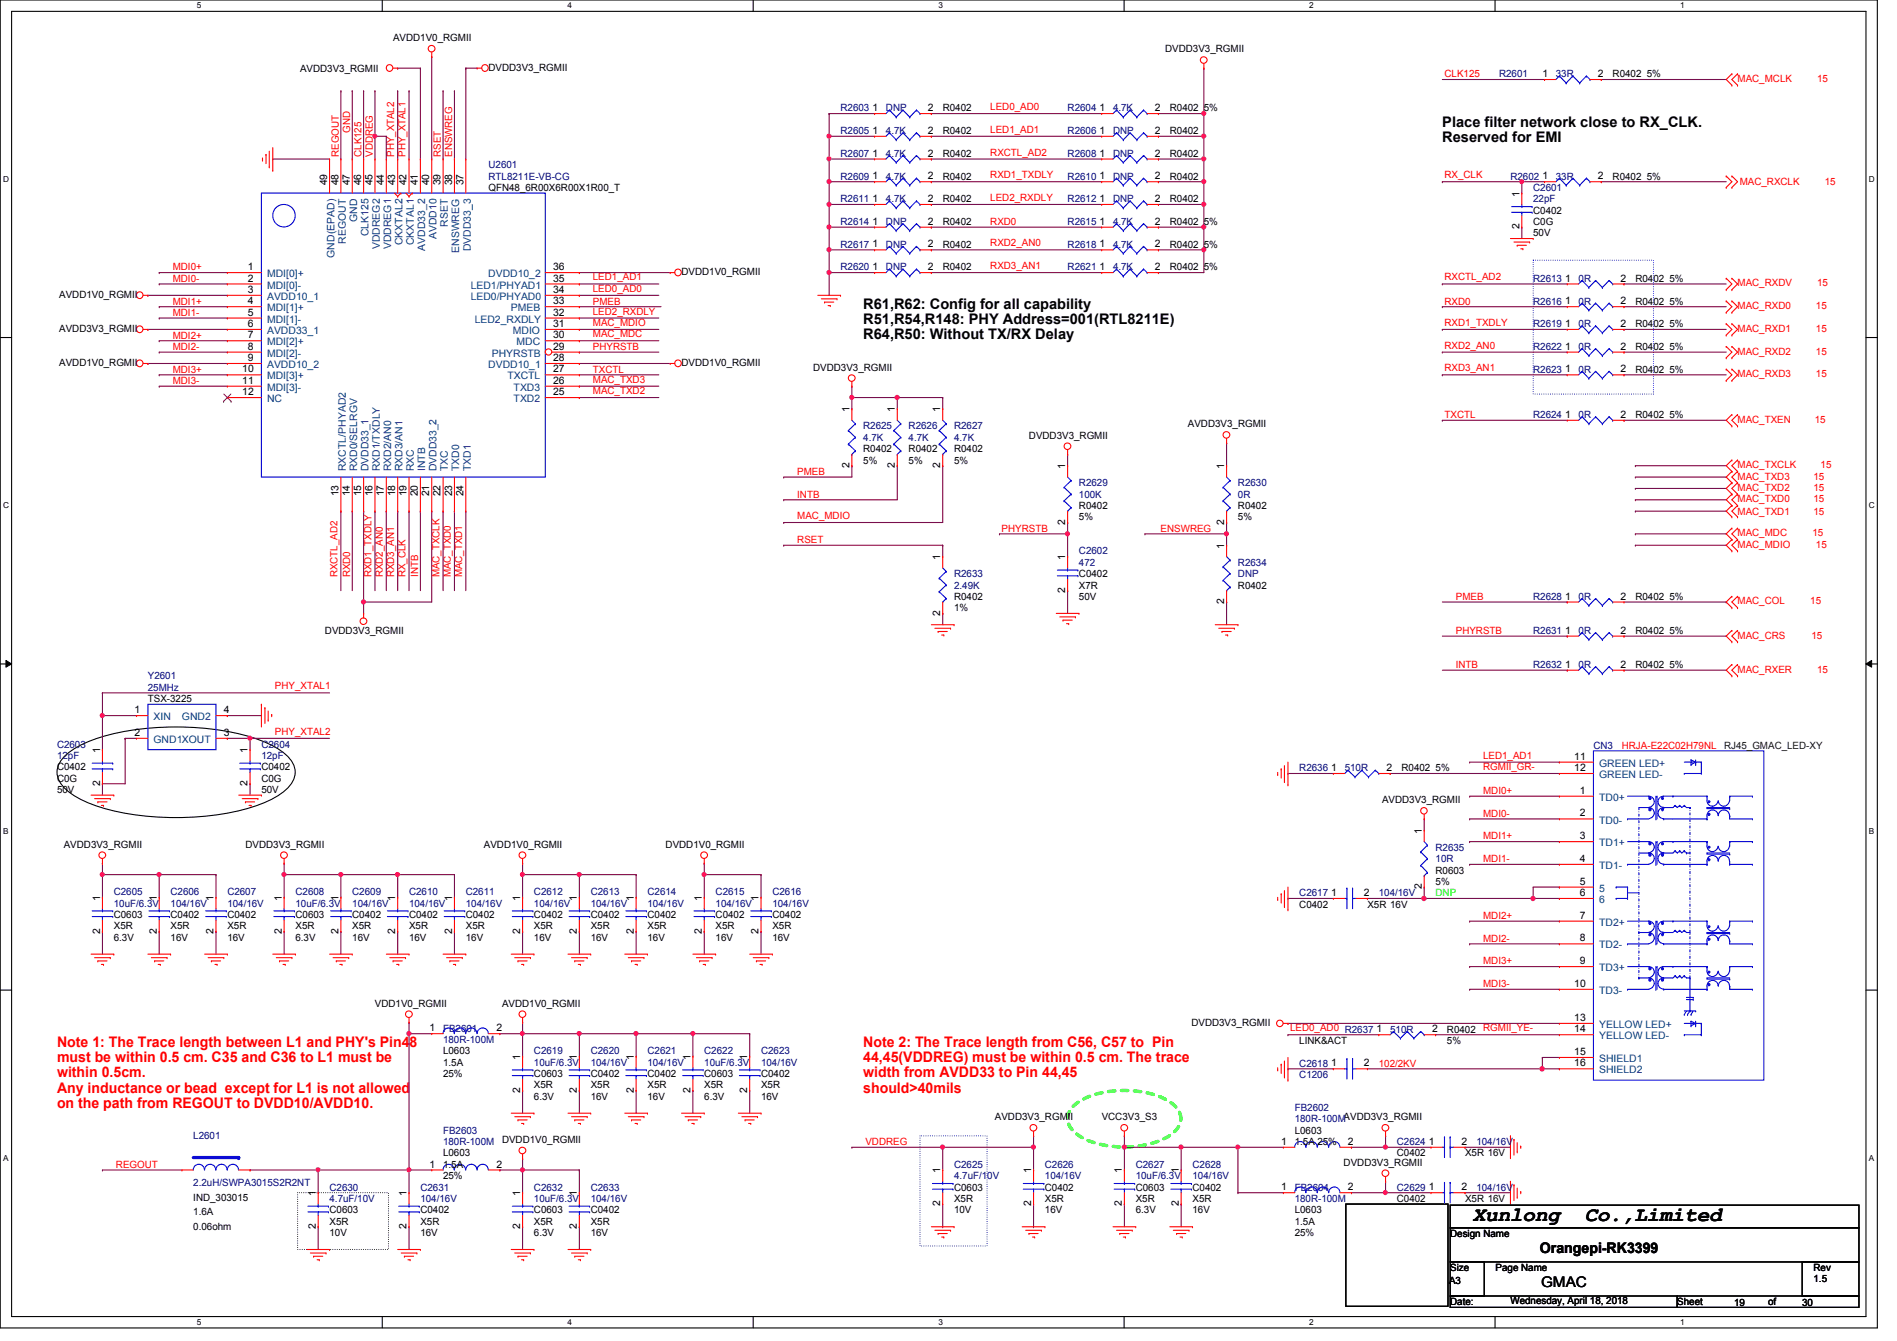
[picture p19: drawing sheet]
<svg xmlns="http://www.w3.org/2000/svg" width="297mm" height="210mm" viewBox="0 0 297 210" stroke-linecap="round" stroke-linejoin="round" font-family="sans-serif">
<defs><g id="words">
<g font-size="3.2">
<text x="230.6" y="191.1">Xunlong</text>
<text x="248.2" y="191.1">Co.,Limited</text>
</g>
<g font-size="2.3">
<text x="225.8" y="19.9">Place filter network close to RX_CLK.</text>
<text x="225.8" y="22.3">Reserved for EMI</text>
<text x="135.2" y="48.3">R61,R62: Config for all capability</text>
<text x="135.2" y="50.7">R51,R54,R148: PHY Address=001(RTL8211E)</text>
<text x="135.2" y="53.1">R64,R50: Without TX/RX Delay</text>
<text x="241.1" y="196.1">Orangepi-RK3399</text>
<text x="241.3" y="201.4">GMAC</text>
</g>
<g font-size="2.3" fill="#f00">
<text x="8.9" y="163.9">Note 1: The Trace length between L1 and PHY's Pin48</text>
<text x="8.9" y="166.3">must be within 0.5 cm. C35 and C36 to L1 must be</text>
<text x="135.2" y="163.9">Note 2: The Trace length from C56, C57 to Pin</text>
<text x="135.2" y="166.3">44,45(VDDREG) must be within 0.5 cm. The trace</text>
<text x="8.9" y="168.7">within 0.5cm.</text>
<text x="8.9" y="171">Any inductance or bead except for L1 is not allowed</text>
<text x="8.9" y="173.4">on the path from REGOUT to DVDD10/AVDD10.</text>
<text x="135.2" y="168.7">width from AVDD33 to Pin 44,45</text>
<text x="135.2" y="171">should&gt;40mils</text>
</g>
<g font-size="1.6">
<text x="47" y="11.2">AVDD3V3_RGMII</text>
<text x="61.5" y="6.4">AVDD1V0_RGMII</text>
<text x="76.5" y="11">DVDD3V3_RGMII</text>
<text x="182.5" y="8.2">DVDD3V3_RGMII</text>
<text x="136.6" y="17.4">1</text>
<text x="145.3" y="17.4">2</text>
<text x="147.6" y="17.4">R0402</text>
<text x="172.2" y="17.4">1</text>
<text x="180.8" y="17.4">2</text>
<text x="183.2" y="17.4">R0402 5%</text>
<text x="241.5" y="12.1">1</text>
<text x="250.2" y="12.1">2</text>
<text x="252.5" y="12.1">R0402 5%</text>
<text x="136.6" y="21">1</text>
<text x="145.3" y="21">2</text>
<text x="147.6" y="21">R0402</text>
<text x="172.2" y="21">1</text>
<text x="180.8" y="21">2</text>
<text x="183.2" y="21">R0402</text>
<text x="51.2" y="29" transform="rotate(-90 51.2 29)">49</text>
<text x="53" y="29" transform="rotate(-90 53 29)">48</text>
<text x="54.8" y="29" transform="rotate(-90 54.8 29)">47</text>
<text x="56.6" y="29" transform="rotate(-90 56.6 29)">46</text>
<text x="58.3" y="29" transform="rotate(-90 58.3 29)">45</text>
<text x="60.1" y="29" transform="rotate(-90 60.1 29)">44</text>
<text x="61.9" y="29" transform="rotate(-90 61.9 29)">43</text>
<text x="63.7" y="29" transform="rotate(-90 63.7 29)">42</text>
<text x="65.4" y="29" transform="rotate(-90 65.4 29)">41</text>
<text x="67.2" y="29" transform="rotate(-90 67.2 29)">40</text>
<text x="69" y="29" transform="rotate(-90 69 29)">39</text>
<text x="70.8" y="29" transform="rotate(-90 70.8 29)">38</text>
<text x="72.6" y="29" transform="rotate(-90 72.6 29)">37</text>
<text x="76.5" y="29.9">QFN48_6R00X6R00X1R00_T</text>
<text x="136.6" y="24.5">1</text>
<text x="136.6" y="28.1">1</text>
<text x="145.3" y="24.5">2</text>
<text x="145.3" y="28.1">2</text>
<text x="147.6" y="24.6">R0402</text>
<text x="147.6" y="28.1">R0402</text>
<text x="172.2" y="24.5">1</text>
<text x="172.2" y="28.1">1</text>
<text x="180.8" y="24.5">2</text>
<text x="180.8" y="28.1">2</text>
<text x="183.2" y="24.6">R0402</text>
<text x="183.2" y="28.1">R0402</text>
<text x="241.5" y="28.1">1</text>
<text x="250.2" y="28.1">2</text>
<text x="252.5" y="28.1">R0402 5%</text>
<text x="136.6" y="35.2">1</text>
<text x="136.6" y="31.6">1</text>
<text x="145.3" y="35.2">2</text>
<text x="145.3" y="31.6">2</text>
<text x="147.6" y="35.2">R0402</text>
<text x="147.6" y="31.7">R0402</text>
<text x="172.2" y="35.2">1</text>
<text x="172.2" y="31.6">1</text>
<text x="180.8" y="35.2">2</text>
<text x="180.8" y="31.6">2</text>
<text x="183.2" y="35.2">R0402 5%</text>
<text x="183.2" y="31.7">R0402</text>
<text x="237.9" y="35.9" transform="rotate(-90 237.9 35.9)">2</text>
<text x="237.9" y="30.8" transform="rotate(-90 237.9 30.8)">1</text>
<text x="240.1" y="33.4">C0402</text>
<text x="240.1" y="35.2">C0G</text>
<text x="136.6" y="38.7">1</text>
<text x="145.3" y="38.7">2</text>
<text x="147.6" y="38.8">R0402</text>
<text x="172.2" y="38.7">1</text>
<text x="180.8" y="38.7">2</text>
<text x="183.2" y="38.8">R0402 5%</text>
<text x="240.1" y="37">50V</text>
<text x="9.3" y="46.6">AVDD1V0_RGMII</text>
<text x="38.8" y="42.3">1</text>
<text x="38.8" y="44.1">2</text>
<text x="38.8" y="45.8">3</text>
<text x="38.8" y="47.6">4</text>
<text x="86.6" y="47.6">33</text>
<text x="86.6" y="45.8">34</text>
<text x="86.6" y="44.1">35</text>
<text x="86.6" y="42.3">36</text>
<text x="106.7" y="43.1">DVDD1V0_RGMII</text>
<text x="136.6" y="42.3">1</text>
<text x="145.3" y="42.3">2</text>
<text x="147.6" y="42.3">R0402</text>
<text x="172.2" y="42.3">1</text>
<text x="180.8" y="42.3">2</text>
<text x="183.2" y="42.3">R0402 5%</text>
<text x="245.1" y="44.1">1</text>
<text x="245.1" y="47.6">1</text>
<text x="253.7" y="44.1">2</text>
<text x="253.7" y="47.6">2</text>
<text x="256.1" y="44.1">R0402 5%</text>
<text x="256.1" y="47.7">R0402 5%</text>
<text x="9.3" y="51.9">AVDD3V3_RGMII</text>
<text x="38.8" y="49.4">5</text>
<text x="38.8" y="51.2">6</text>
<text x="38.8" y="53">7</text>
<text x="86.6" y="53">30</text>
<text x="86.6" y="51.2">31</text>
<text x="86.6" y="49.4">32</text>
<text x="245.1" y="51.2">1</text>
<text x="253.7" y="51.2">2</text>
<text x="256.1" y="51.2">R0402 5%</text>
<text x="9.3" y="57.3">AVDD1V0_RGMII</text>
<text x="37.9" y="58.3">10</text>
<text x="38.8" y="54.7">8</text>
<text x="38.8" y="56.5">9</text>
<text x="86.6" y="58.3">27</text>
<text x="86.6" y="56.5">28</text>
<text x="86.6" y="54.7">29</text>
<text x="106.7" y="57.3">DVDD1V0_RGMII</text>
<text x="127.3" y="58">DVDD3V3_RGMII</text>
<text x="245.1" y="54.7">1</text>
<text x="245.1" y="58.3">1</text>
<text x="253.7" y="54.7">2</text>
<text x="253.7" y="58.3">2</text>
<text x="256.1" y="54.8">R0402 5%</text>
<text x="256.1" y="58.3">R0402 5%</text>
<text x="37.9" y="60.1">11</text>
<text x="37.9" y="61.8">12</text>
<text x="86.6" y="61.8">25</text>
<text x="86.6" y="60.1">26</text>
<text x="133" y="64.6" transform="rotate(-90 133 64.6)">1</text>
<text x="140.1" y="64.6" transform="rotate(-90 140.1 64.6)">1</text>
<text x="147.2" y="64.6" transform="rotate(-90 147.2 64.6)">1</text>
<text x="245.1" y="65.4">1</text>
<text x="253.7" y="65.4">2</text>
<text x="256.1" y="65.4">R0402 5%</text>
<text x="135.2" y="70.8">R0402</text>
<text x="142.3" y="70.8">R0402</text>
<text x="149.4" y="70.8">R0402</text>
<text x="161.1" y="68.7">DVDD3V3_RGMII</text>
<text x="186" y="66.9">AVDD3V3_RGMII</text>
<text x="53" y="77.7" transform="rotate(-90 53 77.7)">13</text>
<text x="54.8" y="77.7" transform="rotate(-90 54.8 77.7)">14</text>
<text x="56.6" y="77.7" transform="rotate(-90 56.6 77.7)">15</text>
<text x="58.3" y="77.7" transform="rotate(-90 58.3 77.7)">16</text>
<text x="60.1" y="77.7" transform="rotate(-90 60.1 77.7)">17</text>
<text x="61.9" y="77.7" transform="rotate(-90 61.9 77.7)">18</text>
<text x="63.7" y="77.7" transform="rotate(-90 63.7 77.7)">19</text>
<text x="65.4" y="77.7" transform="rotate(-90 65.4 77.7)">20</text>
<text x="67.2" y="77.7" transform="rotate(-90 67.2 77.7)">21</text>
<text x="69" y="77.7" transform="rotate(-90 69 77.7)">22</text>
<text x="70.8" y="77.7" transform="rotate(-90 70.8 77.7)">23</text>
<text x="72.6" y="77.7" transform="rotate(-90 72.6 77.7)">24</text>
<text x="133" y="73.2" transform="rotate(-90 133 73.2)">2</text>
<text x="135.2" y="72.6">5%</text>
<text x="140.1" y="73.2" transform="rotate(-90 140.1 73.2)">2</text>
<text x="142.3" y="72.6">5%</text>
<text x="147.2" y="73.2" transform="rotate(-90 147.2 73.2)">2</text>
<text x="149.4" y="72.6">5%</text>
<text x="166.8" y="73.4" transform="rotate(-90 166.8 73.4)">1</text>
<text x="191.7" y="73.4" transform="rotate(-90 191.7 73.4)">1</text>
<text x="166.8" y="82.1" transform="rotate(-90 166.8 82.1)">2</text>
<text x="168.9" y="79.7">R0402</text>
<text x="168.9" y="81.4">5%</text>
<text x="191.7" y="82.1" transform="rotate(-90 191.7 82.1)">2</text>
<text x="193.8" y="79.7">R0402</text>
<text x="193.8" y="81.4">5%</text>
<text x="147.2" y="87.7" transform="rotate(-90 147.2 87.7)">1</text>
<text x="166.8" y="87.7" transform="rotate(-90 166.8 87.7)">1</text>
<text x="191.7" y="85.9" transform="rotate(-90 191.7 85.9)">1</text>
<text x="149.4" y="93.9">R0402</text>
<text x="149.4" y="95.7">1%</text>
<text x="166.8" y="92.8" transform="rotate(-90 166.8 92.8)">2</text>
<text x="168.9" y="90.3">C0402</text>
<text x="168.9" y="92.1">X7R</text>
<text x="168.9" y="93.9">50V</text>
<text x="191.7" y="94.6" transform="rotate(-90 191.7 94.6)">2</text>
<text x="193.8" y="92.1">R0402</text>
<text x="245.1" y="93.9">1</text>
<text x="253.7" y="93.9">2</text>
<text x="256.1" y="93.9">R0402 5%</text>
<text x="50.9" y="99.2">DVDD3V3_RGMII</text>
<text x="147.2" y="96.4" transform="rotate(-90 147.2 96.4)">2</text>
<text x="245.1" y="99.2">1</text>
<text x="253.7" y="99.2">2</text>
<text x="256.1" y="99.2">R0402 5%</text>
<text x="245.1" y="104.5">1</text>
<text x="253.7" y="104.5">2</text>
<text x="256.1" y="104.6">R0402 5%</text>
<text x="21" y="111.6">1</text>
<text x="23.2" y="109.9">TSX-3225</text>
<text x="35" y="111.6">4</text>
<text x="15.7" y="117.9" transform="rotate(-90 15.7 117.9)">1</text>
<text x="21" y="115.2">2</text>
<text x="35" y="115.2">3</text>
<text x="38.8" y="117.9" transform="rotate(-90 38.8 117.9)">1</text>
<text x="246.5" y="118.9">11</text>
<text x="8.9" y="120.6">C0402</text>
<text x="8.9" y="122.3">C0G</text>
<text x="8.9" y="124.1">50V</text>
<text x="15.7" y="123" transform="rotate(-90 15.7 123)">2</text>
<text x="38.8" y="123" transform="rotate(-90 38.8 123)">2</text>
<text x="40.9" y="120.6">C0402</text>
<text x="40.9" y="122.3">C0G</text>
<text x="40.9" y="124.1">50V</text>
<text x="208.4" y="120.7">1</text>
<text x="216.4" y="125.7">AVDD3V3_RGMII</text>
<text x="217.1" y="120.7">2</text>
<text x="219.5" y="120.7">R0402 5%</text>
<text x="246.5" y="120.7">12</text>
<text x="247.4" y="124.2">1</text>
<text x="222.6" y="130.5" transform="rotate(-90 222.6 130.5)">1</text>
<text x="247.4" y="127.8">2</text>
<text x="247.4" y="131.4">3</text>
<text x="10" y="132.7">AVDD3V3_RGMII</text>
<text x="38.4" y="132.7">DVDD3V3_RGMII</text>
<text x="75.8" y="132.7">AVDD1V0_RGMII</text>
<text x="104.2" y="132.7">DVDD1V0_RGMII</text>
<text x="224.8" y="136.7">R0603</text>
<text x="247.4" y="134.9">4</text>
<text x="15.7" y="141" transform="rotate(-90 15.7 141)">1</text>
<text x="17.8" y="143.7">C0603</text>
<text x="24.6" y="141" transform="rotate(-90 24.6 141)">1</text>
<text x="26.7" y="143.7">C0402</text>
<text x="33.4" y="141" transform="rotate(-90 33.4 141)">1</text>
<text x="35.6" y="143.7">C0402</text>
<text x="44.1" y="141" transform="rotate(-90 44.1 141)">1</text>
<text x="46.3" y="143.7">C0603</text>
<text x="53" y="141" transform="rotate(-90 53 141)">1</text>
<text x="55.2" y="143.7">C0402</text>
<text x="61.9" y="141" transform="rotate(-90 61.9 141)">1</text>
<text x="64" y="143.7">C0402</text>
<text x="70.8" y="141" transform="rotate(-90 70.8 141)">1</text>
<text x="72.9" y="143.7">C0402</text>
<text x="81.4" y="141" transform="rotate(-90 81.4 141)">1</text>
<text x="83.6" y="143.7">C0402</text>
<text x="90.3" y="141" transform="rotate(-90 90.3 141)">1</text>
<text x="92.5" y="143.7">C0402</text>
<text x="99.2" y="141" transform="rotate(-90 99.2 141)">1</text>
<text x="101.4" y="143.7">C0402</text>
<text x="109.9" y="141" transform="rotate(-90 109.9 141)">1</text>
<text x="112.1" y="143.7">C0402</text>
<text x="118.8" y="141" transform="rotate(-90 118.8 141)">1</text>
<text x="120.9" y="143.7">C0402</text>
<text x="203.5" y="142.1">C0402</text>
<text x="208.4" y="140.3">1</text>
<text x="213.6" y="140.3">2</text>
<text x="214.1" y="142.1">X5R 16V</text>
<text x="222.6" y="139.2" transform="rotate(-90 222.6 139.2)">2</text>
<text x="224.8" y="138.5">5%</text>
<text x="247.4" y="138.5">5</text>
<text x="247.4" y="140.3">6</text>
<text x="247.4" y="143.8">7</text>
<text x="15.7" y="146.1" transform="rotate(-90 15.7 146.1)">2</text>
<text x="17.8" y="145.5">X5R</text>
<text x="17.8" y="147.2">6.3V</text>
<text x="24.6" y="146.1" transform="rotate(-90 24.6 146.1)">2</text>
<text x="26.7" y="145.5">X5R</text>
<text x="26.7" y="147.2">16V</text>
<text x="33.4" y="146.1" transform="rotate(-90 33.4 146.1)">2</text>
<text x="35.6" y="145.5">X5R</text>
<text x="35.6" y="147.2">16V</text>
<text x="44.1" y="146.1" transform="rotate(-90 44.1 146.1)">2</text>
<text x="46.3" y="145.5">X5R</text>
<text x="46.3" y="147.2">6.3V</text>
<text x="53" y="146.1" transform="rotate(-90 53 146.1)">2</text>
<text x="55.2" y="145.5">X5R</text>
<text x="55.2" y="147.2">16V</text>
<text x="61.9" y="146.1" transform="rotate(-90 61.9 146.1)">2</text>
<text x="64" y="145.5">X5R</text>
<text x="64" y="147.2">16V</text>
<text x="70.8" y="146.1" transform="rotate(-90 70.8 146.1)">2</text>
<text x="72.9" y="145.5">X5R</text>
<text x="72.9" y="147.2">16V</text>
<text x="81.4" y="146.1" transform="rotate(-90 81.4 146.1)">2</text>
<text x="83.6" y="145.5">X5R</text>
<text x="83.6" y="147.2">16V</text>
<text x="90.3" y="146.1" transform="rotate(-90 90.3 146.1)">2</text>
<text x="92.5" y="145.5">X5R</text>
<text x="92.5" y="147.2">16V</text>
<text x="99.2" y="146.1" transform="rotate(-90 99.2 146.1)">2</text>
<text x="101.4" y="145.5">X5R</text>
<text x="101.4" y="147.2">16V</text>
<text x="109.9" y="146.1" transform="rotate(-90 109.9 146.1)">2</text>
<text x="112.1" y="145.5">X5R</text>
<text x="112.1" y="147.2">16V</text>
<text x="118.8" y="146.1" transform="rotate(-90 118.8 146.1)">2</text>
<text x="120.9" y="145.5">X5R</text>
<text x="120.9" y="147.2">16V</text>
<text x="247.4" y="147.4">8</text>
<text x="246.5" y="154.5">10</text>
<text x="247.4" y="150.9">9</text>
<text x="58.7" y="157.6">VDD1V0_RGMII</text>
<text x="67.3" y="161.4">1</text>
<text x="77.7" y="161.4">2</text>
<text x="78.6" y="157.6">AVDD1V0_RGMII</text>
<text x="186.6" y="160.6">DVDD3V3_RGMII</text>
<text x="215.6" y="161.6">1</text>
<text x="224.2" y="161.6">2</text>
<text x="226.6" y="161.6">R0402</text>
<text x="246.5" y="161.6">14</text>
<text x="246.5" y="159.8">13</text>
<text x="69.4" y="165">L0603</text>
<text x="69.4" y="166.8">1.5A</text>
<text x="81.4" y="165.9" transform="rotate(-90 81.4 165.9)">1</text>
<text x="90.3" y="165.9" transform="rotate(-90 90.3 165.9)">1</text>
<text x="99.2" y="165.9" transform="rotate(-90 99.2 165.9)">1</text>
<text x="108.1" y="165.9" transform="rotate(-90 108.1 165.9)">1</text>
<text x="117" y="165.9" transform="rotate(-90 117 165.9)">1</text>
<text x="203.5" y="163.4">LINK&amp;ACT</text>
<text x="208.4" y="166.9">1</text>
<text x="213.6" y="166.9">2</text>
<text x="226.6" y="163.4">5%</text>
<text x="246.5" y="165.1">15</text>
<text x="246.5" y="166.9">16</text>
<text x="69.4" y="168.6">25%</text>
<text x="81.4" y="171" transform="rotate(-90 81.4 171)">2</text>
<text x="83.6" y="168.6">C0603</text>
<text x="83.6" y="170.3">X5R</text>
<text x="83.6" y="172.1">6.3V</text>
<text x="90.3" y="171" transform="rotate(-90 90.3 171)">2</text>
<text x="92.5" y="168.6">C0402</text>
<text x="92.5" y="170.3">X5R</text>
<text x="92.5" y="172.1">16V</text>
<text x="99.2" y="171" transform="rotate(-90 99.2 171)">2</text>
<text x="101.4" y="168.6">C0402</text>
<text x="101.4" y="170.3">X5R</text>
<text x="101.4" y="172.1">16V</text>
<text x="108.1" y="171" transform="rotate(-90 108.1 171)">2</text>
<text x="110.3" y="168.6">C0603</text>
<text x="110.3" y="170.3">X5R</text>
<text x="110.3" y="172.1">6.3V</text>
<text x="117" y="171" transform="rotate(-90 117 171)">2</text>
<text x="119.2" y="168.6">C0402</text>
<text x="119.2" y="170.3">X5R</text>
<text x="119.2" y="172.1">16V</text>
<text x="78.6" y="178.9">DVDD1V0_RGMII</text>
<text x="155.8" y="175.3">AVDD3V3_RGMII</text>
<text x="172.5" y="175.3">VCC3V3_S3</text>
<text x="200.6" y="179.2">1</text>
<text x="202.7" y="177.5">L0603</text>
<text x="202.7" y="179.2">1.5A 25%</text>
<text x="211.1" y="179.2">2</text>
<text x="223.7" y="179.2">1</text>
<text x="228.9" y="179.2">2</text>
<text x="67.3" y="182.8">1</text>
<text x="69.4" y="181">L0603</text>
<text x="69.4" y="182.8">1.5A</text>
<text x="69.4" y="184.6">25%</text>
<text x="77.7" y="182.8">2</text>
<text x="147.2" y="183.7" transform="rotate(-90 147.2 183.7)">1</text>
<text x="161.5" y="183.7" transform="rotate(-90 161.5 183.7)">1</text>
<text x="175.7" y="183.7" transform="rotate(-90 175.7 183.7)">1</text>
<text x="184.6" y="183.7" transform="rotate(-90 184.6 183.7)">1</text>
<text x="210.4" y="182.5">DVDD3V3_RGMII</text>
<text x="218.7" y="181">C0402</text>
<text x="229.4" y="181">X5R 16V</text>
<text x="30.3" y="188">IND_303015</text>
<text x="30.3" y="190.2">1.6A</text>
<text x="49.4" y="187.2" transform="rotate(-90 49.4 187.2)">1</text>
<text x="51.6" y="189.9">C0603</text>
<text x="51.6" y="191.7">X5R</text>
<text x="63.7" y="187.2" transform="rotate(-90 63.7 187.2)">1</text>
<text x="65.8" y="189.9">C0402</text>
<text x="65.8" y="191.7">X5R</text>
<text x="81.4" y="187.2" transform="rotate(-90 81.4 187.2)">1</text>
<text x="83.6" y="189.9">C0603</text>
<text x="83.6" y="191.7">X5R</text>
<text x="90.3" y="187.2" transform="rotate(-90 90.3 187.2)">1</text>
<text x="92.5" y="189.9">C0402</text>
<text x="92.5" y="191.7">X5R</text>
<text x="147.2" y="188.8" transform="rotate(-90 147.2 188.8)">2</text>
<text x="149.4" y="186.4">C0603</text>
<text x="149.4" y="188.1">X5R</text>
<text x="149.4" y="189.9">10V</text>
<text x="161.5" y="188.8" transform="rotate(-90 161.5 188.8)">2</text>
<text x="163.6" y="186.4">C0402</text>
<text x="163.6" y="188.1">X5R</text>
<text x="163.6" y="189.9">16V</text>
<text x="175.7" y="188.8" transform="rotate(-90 175.7 188.8)">2</text>
<text x="177.8" y="186.4">C0603</text>
<text x="177.8" y="188.1">X5R</text>
<text x="177.8" y="189.9">6.3V</text>
<text x="184.6" y="188.8" transform="rotate(-90 184.6 188.8)">2</text>
<text x="186.7" y="186.4">C0402</text>
<text x="186.7" y="188.1">X5R</text>
<text x="186.7" y="189.9">16V</text>
<text x="200.6" y="186.3">1</text>
<text x="202.7" y="189.9">L0603</text>
<text x="202.7" y="191.7">1.5A</text>
<text x="211.1" y="186.3">2</text>
<text x="218.7" y="188.1">C0402</text>
<text x="223.7" y="186.3">1</text>
<text x="228.9" y="186.3">2</text>
<text x="229.4" y="188.1">X5R 16V</text>
<text x="30.3" y="192.6">0.06ohm</text>
<text x="49.4" y="192.4" transform="rotate(-90 49.4 192.4)">2</text>
<text x="51.6" y="193.5">10V</text>
<text x="63.7" y="192.4" transform="rotate(-90 63.7 192.4)">2</text>
<text x="65.8" y="193.5">16V</text>
<text x="81.4" y="192.4" transform="rotate(-90 81.4 192.4)">2</text>
<text x="83.6" y="193.5">6.3V</text>
<text x="90.3" y="192.4" transform="rotate(-90 90.3 192.4)">2</text>
<text x="92.5" y="193.5">16V</text>
<text x="202.7" y="193.5">25%</text>
<text x="227.1" y="193.6">Design Name</text>
<text x="226.9" y="200.9">A3</text>
<text x="227.1" y="199">Size</text>
<text x="234.2" y="199">Page Name</text>
<text x="284" y="200.7">1.5</text>
<text x="284" y="199">Rev</text>
<text x="227.1" y="204.3">Date:</text>
<text x="236.5" y="204.1">Wednesday, April 18, 2018</text>
<text x="262.6" y="204.3">Sheet</text>
<text x="271.5" y="204.5">19</text>
<text x="276.9" y="204.3">of</text>
<text x="282.2" y="204.5">30</text>
</g>
<g font-size="1.6" fill="#000080">
<text x="131.6" y="17.4">R2603</text>
<text x="138.7" y="17.4">DNP</text>
<text x="167.2" y="17.4">R2604</text>
<text x="174.3" y="17.4">4.7K</text>
<text x="234.7" y="12.1">R2601</text>
<text x="243.6" y="12.1">33R</text>
<text x="131.6" y="21">R2605</text>
<text x="138.7" y="21">4.7K</text>
<text x="167.2" y="21">R2606</text>
<text x="174.3" y="21">DNP</text>
<text x="76.5" y="26.3">U2601</text>
<text x="76.5" y="28.1">RTL8211E-VB-CG</text>
<text x="131.6" y="24.6">R2607</text>
<text x="131.6" y="28.1">R2609</text>
<text x="138.7" y="24.6">4.7K</text>
<text x="138.7" y="28.1">4.7K</text>
<text x="167.2" y="24.6">R2608</text>
<text x="167.2" y="28.1">R2610</text>
<text x="174.3" y="24.6">DNP</text>
<text x="174.3" y="28.1">DNP</text>
<text x="236.5" y="28.1">R2602</text>
<text x="240.1" y="29.9">C2601</text>
<text x="243.6" y="28.1">33R</text>
<text x="131.6" y="35.2">R2614</text>
<text x="131.6" y="31.7">R2611</text>
<text x="138.7" y="35.2">DNP</text>
<text x="138.7" y="31.7">4.7K</text>
<text x="167.2" y="35.2">R2615</text>
<text x="167.2" y="31.7">R2612</text>
<text x="174.3" y="35.2">4.7K</text>
<text x="174.3" y="31.7">DNP</text>
<text x="240.1" y="31.7">22pF</text>
<text x="131.6" y="38.8">R2617</text>
<text x="138.7" y="38.8">DNP</text>
<text x="167.2" y="38.8">R2618</text>
<text x="174.3" y="38.8">4.7K</text>
<text x="131.6" y="42.3">R2620</text>
<text x="138.7" y="42.3">DNP</text>
<text x="167.2" y="42.3">R2621</text>
<text x="174.3" y="42.3">4.7K</text>
<text x="240.1" y="44.1">R2613</text>
<text x="240.1" y="47.7">R2616</text>
<text x="247.2" y="44.1">0R</text>
<text x="247.2" y="47.7">0R</text>
<text x="240.1" y="51.2">R2619</text>
<text x="247.2" y="51.2">0R</text>
<text x="240.1" y="54.8">R2622</text>
<text x="240.1" y="58.3">R2623</text>
<text x="247.2" y="54.8">0R</text>
<text x="247.2" y="58.3">0R</text>
<text x="240.1" y="65.4">R2624</text>
<text x="247.2" y="65.4">0R</text>
<text x="135.2" y="67.2">R2625</text>
<text x="135.2" y="69">4.7K</text>
<text x="142.3" y="67.2">R2626</text>
<text x="142.3" y="69">4.7K</text>
<text x="149.4" y="67.2">R2627</text>
<text x="149.4" y="69">4.7K</text>
<text x="168.9" y="76.1">R2629</text>
<text x="168.9" y="77.9">100K</text>
<text x="193.8" y="76.1">R2630</text>
<text x="193.8" y="77.9">0R</text>
<text x="168.9" y="86.8">C2602</text>
<text x="168.9" y="88.6">472</text>
<text x="193.8" y="88.6">R2634</text>
<text x="149.4" y="90.3">R2633</text>
<text x="149.4" y="92.1">2.49K</text>
<text x="193.8" y="90.3">DNP</text>
<text x="240.1" y="93.9">R2628</text>
<text x="247.2" y="93.9">0R</text>
<text x="240.1" y="99.2">R2631</text>
<text x="247.2" y="99.2">0R</text>
<text x="23.2" y="106.3">Y2601</text>
<text x="240.1" y="104.6">R2632</text>
<text x="247.2" y="104.6">0R</text>
<text x="23.2" y="108.1">25MHz</text>
<text x="8.9" y="117">C2603</text>
<text x="8.9" y="118.8">12pF</text>
<text x="40.9" y="117">C2604</text>
<text x="40.9" y="118.8">12pF</text>
<text x="249.5" y="117.2">CN3</text>
<text x="203.5" y="120.7">R2636</text>
<text x="210.6" y="120.7">510R</text>
<text x="224.8" y="133.2">R2635</text>
<text x="224.8" y="135">10R</text>
<text x="17.8" y="140.1">C2605</text>
<text x="17.8" y="141.9">10uF/6.3V</text>
<text x="26.7" y="140.1">C2606</text>
<text x="26.7" y="141.9">104/16V</text>
<text x="35.6" y="140.1">C2607</text>
<text x="35.6" y="141.9">104/16V</text>
<text x="46.3" y="140.1">C2608</text>
<text x="46.3" y="141.9">10uF/6.3V</text>
<text x="55.2" y="140.1">C2609</text>
<text x="55.2" y="141.9">104/16V</text>
<text x="64" y="140.1">C2610</text>
<text x="64" y="141.9">104/16V</text>
<text x="72.9" y="140.1">C2611</text>
<text x="72.9" y="141.9">104/16V</text>
<text x="83.6" y="140.1">C2612</text>
<text x="83.6" y="141.9">104/16V</text>
<text x="92.5" y="140.1">C2613</text>
<text x="92.5" y="141.9">104/16V</text>
<text x="101.4" y="140.1">C2614</text>
<text x="101.4" y="141.9">104/16V</text>
<text x="112.1" y="140.1">C2615</text>
<text x="112.1" y="141.9">104/16V</text>
<text x="120.9" y="140.1">C2616</text>
<text x="120.9" y="141.9">104/16V</text>
<text x="203.5" y="140.3">C2617</text>
<text x="215.9" y="140.3">104/16V</text>
<text x="69.4" y="161.5">FB2601</text>
<text x="217.7" y="161.6">510R</text>
<text x="69.4" y="163.2">180R-100M</text>
<text x="83.6" y="165">C2619</text>
<text x="83.6" y="166.8">10uF/6.3V</text>
<text x="92.5" y="165">C2620</text>
<text x="92.5" y="166.8">104/16V</text>
<text x="101.4" y="165">C2621</text>
<text x="101.4" y="166.8">104/16V</text>
<text x="110.3" y="165">C2622</text>
<text x="110.3" y="166.8">10uF/6.3V</text>
<text x="119.2" y="165">C2623</text>
<text x="119.2" y="166.8">104/16V</text>
<text x="203.5" y="167">C2618</text>
<text x="202.7" y="173.9">FB2602</text>
<text x="203.5" y="168.7">C1206</text>
<text x="30.3" y="178.4">L2601</text>
<text x="69.4" y="177.5">FB2603</text>
<text x="69.4" y="179.2">180R-100M</text>
<text x="202.7" y="175.7">180R-100MAVDD3V3_RGMII</text>
<text x="218.7" y="179.2">C2624</text>
<text x="231.2" y="179.2">104/16V</text>
<text x="30.3" y="185.6">2.2uH/SWPA3015S2R2NT</text>
<text x="149.4" y="182.8">C2625</text>
<text x="149.4" y="184.6">4.7uF/10V</text>
<text x="163.6" y="182.8">C2626</text>
<text x="163.6" y="184.6">104/16V</text>
<text x="177.8" y="182.8">C2627</text>
<text x="177.8" y="184.6">10uF/6.3V</text>
<text x="186.7" y="182.8">C2628</text>
<text x="186.7" y="184.6">104/16V</text>
<text x="51.6" y="186.4">C2630</text>
<text x="51.6" y="188.1">4.7uF/10V</text>
<text x="65.8" y="186.4">C2631</text>
<text x="65.8" y="188.1">104/16V</text>
<text x="83.6" y="186.4">C2632</text>
<text x="83.6" y="188.1">10uF/6.3V</text>
<text x="92.5" y="186.4">C2633</text>
<text x="92.5" y="188.1">104/16V</text>
<text x="202.7" y="186.4">FB2604</text>
<text x="202.7" y="188.1">180R-100M</text>
<text x="218.7" y="186.4">C2629</text>
<text x="231.2" y="186.4">104/16V</text>
</g>
<g font-size="1.6" fill="#f00">
<text x="155.1" y="17.2">LED0_AD0</text>
<text x="226.2" y="12.1">CLK125</text>
<text x="272.1" y="12.8">MAC_MCLK</text>
<text x="284.5" y="12.8">15</text>
<text x="54.8" y="20.8" transform="rotate(-90 54.8 20.8)">GND</text>
<text x="155.1" y="20.8">LED1_AD1</text>
<text x="53" y="24.6" transform="rotate(-90 53 24.6)">REGOUT</text>
<text x="56.6" y="24.6" transform="rotate(-90 56.6 24.6)">CLK125</text>
<text x="58.4" y="24.6" transform="rotate(-90 58.4 24.6)">VDDREG</text>
<text x="61.7" y="24.6" transform="rotate(-90 61.7 24.6)">PHY_XTAL2</text>
<text x="63.5" y="24.6" transform="rotate(-90 63.5 24.6)">PHY_XTAL1</text>
<text x="69" y="24.6" transform="rotate(-90 69 24.6)">RSET</text>
<text x="70.8" y="24.6" transform="rotate(-90 70.8 24.6)">ENSWREG</text>
<text x="155.1" y="24.3">RXCTL_AD2</text>
<text x="155.1" y="27.9">RXD1_TXDLY</text>
<text x="226.2" y="27.9">RX_CLK</text>
<text x="272.4" y="29">MAC_RXCLK</text>
<text x="285.7" y="29">15</text>
<text x="155.1" y="35.2">RXD0</text>
<text x="155.1" y="31.5">LED2_RXDLY</text>
<text x="155.1" y="38.6">RXD2_AN0</text>
<text x="27" y="44.1">MDI0-</text>
<text x="27" y="47.7">MDI1+</text>
<text x="27" y="42.3">MDI0+</text>
<text x="92.8" y="45.7">LED0_AD0</text>
<text x="92.8" y="47.7">PMEB</text>
<text x="92.8" y="43.9">LED1_AD1</text>
<text x="155.1" y="42.1">RXD3_AN1</text>
<text x="226.2" y="43.9">RXCTL_AD2</text>
<text x="226.2" y="47.7">RXD0</text>
<text x="272.1" y="44.8">MAC_RXDV</text>
<text x="284.5" y="44.8">15</text>
<text x="27" y="49.4">MDI1-</text>
<text x="27" y="53">MDI2+</text>
<text x="92.8" y="51">MAC_MDIO</text>
<text x="92.8" y="52.8">MAC_MDC</text>
<text x="92.8" y="49.2">LED2_RXDLY</text>
<text x="226.2" y="51">RXD1_TXDLY</text>
<text x="272.1" y="48.4">MAC_RXD0</text>
<text x="272.1" y="51.9">MAC_RXD1</text>
<text x="284.3" y="48.4">15</text>
<text x="284.3" y="51.9">15</text>
<text x="27" y="54.8">MDI2-</text>
<text x="27" y="58.3">MDI3+</text>
<text x="92.8" y="54.8">PHYRSTB</text>
<text x="92.8" y="59.9">MAC_TXD3</text>
<text x="92.8" y="58.3">TXCTL</text>
<text x="226.2" y="54.6">RXD2_AN0</text>
<text x="226.2" y="58.1">RXD3_AN1</text>
<text x="272.1" y="55.5">MAC_RXD2</text>
<text x="272.1" y="59.1">MAC_RXD3</text>
<text x="284.3" y="55.5">15</text>
<text x="284.3" y="59.1">15</text>
<text x="27" y="60.1">MDI3-</text>
<text x="92.8" y="61.7">MAC_TXD2</text>
<text x="226.2" y="65.4">TXCTL</text>
<text x="272.1" y="66.2">MAC_TXEN</text>
<text x="284.2" y="66.2">15</text>
<text x="124.8" y="77.9">INTB</text>
<text x="124.8" y="74.3">PMEB</text>
<text x="272.1" y="76.8">MAC_TXD2</text>
<text x="272.1" y="75.1">MAC_TXD3</text>
<text x="272.1" y="73.3">MAC_TXCLK</text>
<text x="284" y="76.8">15</text>
<text x="284" y="75.1">15</text>
<text x="285.1" y="73.3">15</text>
<text x="124.8" y="81.2">MAC_MDIO</text>
<text x="156.8" y="83.2">PHYRSTB</text>
<text x="181.7" y="83.2">ENSWREG</text>
<text x="272.1" y="80.6">MAC_TXD1</text>
<text x="272.1" y="78.6">MAC_TXD0</text>
<text x="272.1" y="83.9">MAC_MDC</text>
<text x="283.8" y="83.9">15</text>
<text x="284" y="80.6">15</text>
<text x="284" y="78.6">15</text>
<text x="124.8" y="85">RSET</text>
<text x="272.1" y="85.7">MAC_MDIO</text>
<text x="284.3" y="85.7">15</text>
<text x="52.8" y="90.3" transform="rotate(-90 52.8 90.3)">RXCTL_AD2</text>
<text x="54.8" y="90.3" transform="rotate(-90 54.8 90.3)">RXD0</text>
<text x="58.2" y="90.3" transform="rotate(-90 58.2 90.3)">RXD1_TXDLY</text>
<text x="59.9" y="90.3" transform="rotate(-90 59.9 90.3)">RXD2_AN0</text>
<text x="61.7" y="90.3" transform="rotate(-90 61.7 90.3)">RXD3_AN1</text>
<text x="63.5" y="90.3" transform="rotate(-90 63.5 90.3)">RX_CLK</text>
<text x="65.5" y="90.3" transform="rotate(-90 65.5 90.3)">INTB</text>
<text x="68.8" y="90.3" transform="rotate(-90 68.8 90.3)">MAC_TXCLK</text>
<text x="70.6" y="90.3" transform="rotate(-90 70.6 90.3)">MAC_TXD0</text>
<text x="72.4" y="90.3" transform="rotate(-90 72.4 90.3)">MAC_TXD1</text>
<text x="228" y="93.9">PMEB</text>
<text x="272.1" y="94.6">MAC_COL</text>
<text x="283.5" y="94.6">15</text>
<text x="228" y="99.2">PHYRSTB</text>
<text x="272.1" y="99.9">MAC_CRS</text>
<text x="283.6" y="99.9">15</text>
<text x="43" y="107.9">PHY_XTAL1</text>
<text x="228" y="104.6">INTB</text>
<text x="272.1" y="105.3">MAC_RXER</text>
<text x="284.5" y="105.3">15</text>
<text x="43" y="115">PHY_XTAL2</text>
<text x="232.2" y="118.7">LED1_AD1</text>
<text x="254" y="117.2">HRJA-E22C02H79NL</text>
<text x="232.2" y="120.5">RGMII_GR-</text>
<text x="232.2" y="124.3">MDI0+</text>
<text x="232.2" y="131.4">MDI1+</text>
<text x="232.2" y="127.8">MDI0-</text>
<text x="232.2" y="135">MDI1-</text>
<text x="232.2" y="143.8">MDI2+</text>
<text x="232.2" y="147.4">MDI2-</text>
<text x="232.2" y="151">MDI3+</text>
<text x="232.2" y="154.5">MDI3-</text>
<text x="202" y="161.4">LED0_AD0 R2637</text>
<text x="232.2" y="161.4">RGMII_YE-</text>
<text x="215.9" y="167">102/2KV</text>
<text x="135.5" y="179.2">VDDREG</text>
<text x="18.2" y="182.8">REGOUT</text>
</g>
<g font-size="1.6" fill="#004080">
<text x="55.9" y="34.8" transform="rotate(-90 55.9 34.8)">GND</text>
<text x="70.1" y="35.5" transform="rotate(-90 70.1 35.5)">RSET</text>
<text x="52.4" y="40.3" transform="rotate(-90 52.4 40.3)">GND(EPAD)</text>
<text x="54.1" y="38.1" transform="rotate(-90 54.1 38.1)">REGOUT</text>
<text x="57.7" y="37" transform="rotate(-90 57.7 37)">CLK125</text>
<text x="59.5" y="39" transform="rotate(-90 59.5 39)">VDDREG2</text>
<text x="61.3" y="39" transform="rotate(-90 61.3 39)">VDDREG1</text>
<text x="63" y="38.4" transform="rotate(-90 63 38.4)">CKXTAL2</text>
<text x="64.8" y="38.4" transform="rotate(-90 64.8 38.4)">CKXTAL1</text>
<text x="66.6" y="39.2" transform="rotate(-90 66.6 39.2)">AVDD33_2</text>
<text x="68.4" y="37.5" transform="rotate(-90 68.4 37.5)">AVDD10</text>
<text x="71.9" y="39.6" transform="rotate(-90 71.9 39.6)">ENSWREG</text>
<text x="73.7" y="39.3" transform="rotate(-90 73.7 39.3)">DVDD33_3</text>
<text x="41.8" y="43.4">MDI[0]+</text>
<text x="41.8" y="45.2">MDI[0]-</text>
<text x="41.8" y="46.9">AVDD10_1</text>
<text x="73.7" y="46.9">LED0/PHYAD0</text>
<text x="73.7" y="45.2">LED1/PHYAD1</text>
<text x="76.5" y="43.4">DVDD10_2</text>
<text x="41.8" y="48.7">MDI[1]+</text>
<text x="41.8" y="50.5">MDI[1]-</text>
<text x="41.8" y="52.3">AVDD33_1</text>
<text x="74.3" y="50.5">LED2_RXDLY</text>
<text x="80" y="48.7">PMEB</text>
<text x="80.3" y="52.3">MDIO</text>
<text x="41.8" y="54.1">MDI[2]+</text>
<text x="41.8" y="55.8">MDI[2]-</text>
<text x="41.8" y="57.6">AVDD10_2</text>
<text x="41.8" y="59.4">MDI[3]+</text>
<text x="76.5" y="57.6">DVDD10_1</text>
<text x="77" y="55.8">PHYRSTB</text>
<text x="79.5" y="59.4">TXCTL</text>
<text x="80.9" y="54.1">MDC</text>
<text x="41.8" y="61.2">MDI[3]-</text>
<text x="41.8" y="62.9">NC</text>
<text x="80.4" y="62.9">TXD2</text>
<text x="80.4" y="61.2">TXD3</text>
<text x="54.1" y="73.8" transform="rotate(-90 54.1 73.8)">RXCTL/PHYAD2</text>
<text x="55.9" y="73.8" transform="rotate(-90 55.9 73.8)">RXD0/SELRGV</text>
<text x="57.7" y="73.8" transform="rotate(-90 57.7 73.8)">DVDD33_1</text>
<text x="59.5" y="73.8" transform="rotate(-90 59.5 73.8)">RXD1/TXDLY</text>
<text x="61.3" y="73.8" transform="rotate(-90 61.3 73.8)">RXD2/AN0</text>
<text x="63" y="73.8" transform="rotate(-90 63 73.8)">RXD3/AN1</text>
<text x="64.8" y="73.8" transform="rotate(-90 64.8 73.8)">RXC</text>
<text x="66.6" y="73.8" transform="rotate(-90 66.6 73.8)">INTB</text>
<text x="68.4" y="73.8" transform="rotate(-90 68.4 73.8)">DVDD33_2</text>
<text x="70.1" y="73.8" transform="rotate(-90 70.1 73.8)">TXC</text>
<text x="71.9" y="73.8" transform="rotate(-90 71.9 73.8)">TXD0</text>
<text x="73.7" y="73.8" transform="rotate(-90 73.7 73.8)">TXD1</text>
<text x="24" y="112.7">XIN</text>
<text x="28.5" y="112.7">GND2</text>
<text x="24" y="116.3">GND1XOUT</text>
<text x="250.4" y="125.3">TD0+</text>
<text x="250.4" y="120">GREEN LED+</text>
<text x="250.4" y="121.8">GREEN LED-</text>
<text x="250.4" y="128.9">TD0-</text>
<text x="250.4" y="132.5">TD1+</text>
<text x="250.4" y="136">TD1-</text>
<text x="250.4" y="139.6">5</text>
<text x="250.4" y="141.4">6</text>
<text x="250.4" y="144.9">TD2+</text>
<text x="250.4" y="148.5">TD2-</text>
<text x="250.4" y="152">TD3+</text>
<text x="250.4" y="155.6">TD3-</text>
<text x="250.4" y="160.9">YELLOW LED+</text>
<text x="250.4" y="162.7">YELLOW LED-</text>
<text x="250.4" y="166.2">SHIELD1</text>
<text x="250.4" y="168">SHIELD2</text>
</g>
<text font-size="1.6" fill="#004000" x="270" y="117.2">RJ45_GMAC_LED-XY</text>
<text font-size="1.6" fill="#0f0" x="224.8" y="140.3">DNP</text>
<g font-size="1.3">
<text x="30.8" y="1.3">5</text>
<text x="88.9" y="1.3">4</text>
<text x="146.9" y="1.3">3</text>
<text x="205" y="1.3">2</text>
<text x="263.1" y="1.3">1</text>
<text x=".5" y="28.4">D</text>
<text x="292.6" y="28.4">D</text>
<text x=".5" y="79.5">C</text>
<text x="292.6" y="79.5">C</text>
<text x=".5" y="130.6">B</text>
<text x="292.6" y="130.6">B</text>
<text x=".5" y="181.7">A</text>
<text x="292.6" y="181.7">A</text>
<text x="30.8" y="207.4">5</text>
<text x="88.9" y="207.4">4</text>
<text x="146.9" y="207.4">3</text>
<text x="205" y="207.4">2</text>
<text x="263.1" y="207.4">1</text>
</g>
</g></defs>
<path d="M0 0h294v207.9h-294zM1.8 1.8h290.4v204.3h-290.4z" fill="none" stroke="#000" stroke-width=".17"/>
<g fill="#fff">
<path d="M30.8 .2h.7v1.4h-.7z"/>
<path d="M30.8 206.2h.7v1.4h-.7z"/>
</g>
<path d="M59.9 0v1.8M59.9 206.1v1.8" fill="none" stroke="#000" stroke-width=".17"/>
<g fill="#fff">
<path d="M88.9 .2h.6v1.4h-.6z"/>
<path d="M88.9 206.2h.6v1.4h-.6z"/>
</g>
<path d="M117.9 0v1.8M117.9 206.1v1.8" fill="none" stroke="#000" stroke-width=".17"/>
<g fill="#fff">
<path d="M146.9 .2h.7v1.4h-.7z"/>
<path d="M146.9 206.2h.7v1.4h-.7z"/>
</g>
<path d="M176 0v1.8M176 206.1v1.8" fill="none" stroke="#000" stroke-width=".17"/>
<g fill="#fff">
<path d="M205 .2h.7v1.4h-.7z"/>
<path d="M205 206.2h.7v1.4h-.7z"/>
</g>
<path d="M234.1 0v1.8M234.1 206.1v1.8" fill="none" stroke="#000" stroke-width=".17"/>
<g fill="#fff">
<path d="M263.1 .2h.7v1.4h-.7z"/>
<path d="M263.1 206.2h.7v1.4h-.7z"/>
<path d="M.5 27.3h.9v1.4h-.9z"/>
<path d="M292.6 27.3h.9v1.4h-.9z"/>
<path d="M.5 78.4h.9v1.4h-.9z"/>
<path d="M292.6 78.4h.9v1.4h-.9z"/>
</g>
<path d="M0 52.8h1.8M292.2 52.8h1.8" fill="none" stroke="#000" stroke-width=".17"/>
<g fill="#fff">
<path d="M.5 129.5h.8v1.4h-.8z"/>
<path d="M292.6 129.5h.9v1.4h-.9z"/>
</g>
<path d="M0 103.9h1.8M292.2 103.9h1.8" fill="none" stroke="#000" stroke-width=".17"/>
<path d="M.9 103.4l.9 .5-.9 .5zM292.2 103.9l.9-.5v1z" fill="#000"/>
<path d="M.9 103.4l.9 .5-.9 .5zM292.2 103.9l.9-.5v1z" fill="none" stroke="#000" stroke-width=".16"/>
<g fill="#fff">
<path d="M.5 180.5h.8v1.4h-.8z"/>
<path d="M292.6 180.5h.9v1.4h-.9z"/>
</g>
<path d="M9.9 118.6a14.1 14.1 0 0 1 6.7-3.4 44.3 44.3 0 0 1 23.5 .4 10.5 10.5 0 0 1 5.7 3.7 3 3 0 0 1-.5 3.8 14.1 14.1 0 0 1-6.7 3.5 44.2 44.2 0 0 1-23.5-.5 10.4 10.4 0 0 1-5.7-3.7 3 3 0 0 1 .5-3.8zM0 155h1.8M292.2 155h1.8" fill="none" stroke="#000" stroke-width=".17"/>
<path d="M240.1 40.7h18.8v21h-18.8zM144.1 177.8h10.5v17.2h-10.5z" fill="none" stroke="#00f" stroke-width=".17" stroke-dasharray="0 .3"/>
<path d="M46.6 186.7h14.2v8.9h-14.2z" fill="none" stroke="#000" stroke-width=".17" stroke-dasharray="0 .3"/>
<path d="M168 173.2a10.2 10.2 0 0 1 6.7-2.5 13.7 13.7 0 0 1 8.8 2 2.75 2.75 0 0 1 0 4.8 13.9 13.9 0 0 1-10 1.8 9.5 9.5 0 0 1-5.5-2.3 2.55 2.55 0 0 1 0-3.8z" fill="none" stroke="#0f0" stroke-width=".51" stroke-dasharray="1 1"/>
<g fill="none" stroke="#800040" stroke-width=".17">
<path d="M53.4 14.2h.1M53.4 14.2v10.7M72.9 10.7h.1M72.9 10.7v14.2M42.7 24.9h.1M42.7 24.9h8.9M90.7 56.9h.1M90.7 56.9h14.2M53.4 80h.1M53.4 80v12.5M56.9 80h.1M56.9 80v14.2"/>
<path d="M58.7 80h.1M58.7 80v12.5M60.5 80h.1M60.5 80v12.5M62.3 80h.1M62.3 80v12.5M64 80h.1M64 80v12.5M67.6 80h.1M67.6 80v14.2M71.2 80h.1M71.2 80v12.5"/>
<path d="M72.9 80h.1M72.9 80v12.5"/>
</g>
<circle cx="56.9" cy="94.2" r=".32" fill="#f0f"/>
<circle cx="56.9" cy="94.2" r=".32" fill="none" stroke="#f0f" stroke-width=".17"/>
<g fill="none" stroke="#800040" stroke-width=".17">
<path d="M55.2 14.2h.1M55.2 14.2v10.7M58.7 14.2h.1M58.7 14.2v7.1M71.2 14.2h.1M71.2 14.2v10.7M23.2 51.6h.1M23.2 46.2h.1M23.2 56.9h.1M23.2 46.2h12.4M23.2 51.6h12.4M23.2 56.9h12.4"/>
<path d="M24.9 55.1h.1M24.9 49.8h.1M24.9 44.4h.1M24.9 58.7h.1M24.9 48h.1M24.9 53.3h.1M24.9 42.7h.1M24.9 55.1h10.7M24.9 53.3h10.7M24.9 49.8h10.7M24.9 48h10.7M24.9 58.7h10.7"/>
<path d="M24.9 44.4h10.7M24.9 42.7h10.7M90.7 46.2h.1M90.7 51.6h.1M90.7 55.1h.1M90.7 53.3h.1M90.7 49.8h.1M90.7 48h.1M90.7 58.7h.1M90.7 44.4h.1M90.7 46.2h12.5M90.7 51.6h12.5"/>
<path d="M90.7 55.1h12.5M90.7 53.3h12.5M90.7 49.8h12.5M90.7 48h12.8M90.7 58.7h12.5M90.7 44.4h12.5M24.9 60.5h.1M24.9 60.5h10.7M90.7 62.2h.1M90.7 60.5h.1M90.7 62.2h12.5M90.7 60.5h12.5"/>
<path d="M55.2 80h.1M55.2 80v12.5M69.4 80h.1M69.4 80v12.5"/>
</g>
<circle cx="58.7" cy="21.3" r=".32" fill="#f0f"/>
<circle cx="58.7" cy="21.3" r=".32" fill="none" stroke="#f0f" stroke-width=".17"/>
<g fill="none" stroke="#800040" stroke-width=".17">
<path d="M56.9 14.2h.1M56.9 14.2v10.7M62.3 14.2h.1M62.3 10.7h.1M62.3 14.2v10.7M62.3 10.7h3.5M64 14.2h.1M64 14.2v10.7M65.8 10.7h.1M65.8 10.7v14.2M67.6 8.9h.1M67.6 8.9v16"/>
<path d="M69.4 14.2h.1M69.4 14.2v10.7M72.9 10.7h.1M72.9 10.7h1.8M58.7 21.3h.1M58.7 21.3h1.8M58.7 21.3v3.6M60.5 21.3h.1M60.5 21.3v3.6M90.7 42.7h.1M90.7 42.7h14.2M56.9 94.2h.1"/>
<path d="M56.9 94.2v1.8M56.9 94.2h10.7M65.8 80h.1M65.8 80v12.5M16 112h.1M16 108.5h.1M16 112v5.3M16 108.5h35.6M16 112h5.4M39.2 115.6h.1M39.2 115.6h12.4M39.2 115.6v1.7"/>
<path d="M16 122.7h.1M16 122.7v1.8M39.2 122.7h.1M39.2 122.7v1.8"/>
</g>
<circle cx="16" cy="112" r=".32" fill="#f0f"/>
<circle cx="16" cy="112" r=".32" fill="none" stroke="#f0f" stroke-width=".17"/>
<g fill="none" stroke="#800040" stroke-width=".17">
<path d="M188.5 10.7h.1M188.5 10.7v7.1M129.8 21.3h.1M129.8 39.1h.1M129.8 21.3v3.6M129.8 39.1h7.1M145.8 39.1h.1M145.8 39.1h26.7M188.5 21.3h.1M188.5 39.1h.1M188.5 21.3v3.6M188.5 39.1v3.6"/>
<path d="M129.8 42.7h.1M129.8 42.7v3.5M129.8 42.7h7.1M16 108.5h.1M16 108.5v3.5M19.6 115.6h.1M19.6 115.6v7.1h-3.6M35.6 112h.1M35.6 112h5.3M16 122.7h.1"/>
</g>
<circle cx="129.8" cy="42.6" r=".32" fill="#f0f"/>
<circle cx="129.8" cy="42.6" r=".32" fill="none" stroke="#f0f" stroke-width=".17"/>
<path d="M181.4 39.1h.1M181.4 39.1h7.1M145.8 42.7h.1M145.8 42.7h26.7" fill="none" stroke="#800040" stroke-width=".17"/>
<circle cx="188.5" cy="39.1" r=".32" fill="#f0f"/>
<circle cx="188.5" cy="39.1" r=".32" fill="none" stroke="#f0f" stroke-width=".17"/>
<g fill="none" stroke="#800040" stroke-width=".17">
<path d="M129.8 17.8h.1M129.8 17.8v3.5M188.5 17.8h.1M188.5 17.8v3.5M129.8 24.9h.1M129.8 24.9v3.5M129.8 24.9h7.1M145.8 24.9h.1M145.8 24.9h26.7M188.5 24.9h.1M188.5 24.9v3.5M181.4 42.7h.1"/>
<path d="M181.4 42.7h7.1"/>
</g>
<circle cx="129.8" cy="28.4" r=".32" fill="#f0f"/>
<circle cx="129.8" cy="28.4" r=".32" fill="none" stroke="#f0f" stroke-width=".17"/>
<circle cx="129.8" cy="24.9" r=".32" fill="#f0f"/>
<circle cx="129.8" cy="24.9" r=".32" fill="none" stroke="#f0f" stroke-width=".17"/>
<path d="M181.4 24.9h.1M181.4 24.9h7.1" fill="none" stroke="#800040" stroke-width=".17"/>
<circle cx="188.5" cy="24.9" r=".32" fill="#f0f"/>
<circle cx="188.5" cy="24.9" r=".32" fill="none" stroke="#f0f" stroke-width=".17"/>
<path d="M129.8 39.1h.1M129.8 39.1v3.6" fill="none" stroke="#800040" stroke-width=".17"/>
<circle cx="129.8" cy="39.1" r=".32" fill="#f0f"/>
<circle cx="129.8" cy="39.1" r=".32" fill="none" stroke="#f0f" stroke-width=".17"/>
<path d="M181.4 17.8h.1M181.4 17.8h7.1" fill="none" stroke="#800040" stroke-width=".17"/>
<circle cx="188.5" cy="17.8" r=".32" fill="#f0f"/>
<circle cx="188.5" cy="17.8" r=".32" fill="none" stroke="#f0f" stroke-width=".17"/>
<path d="M129.8 17.8h.1M129.8 17.8h7.1M145.8 17.8h.1M145.8 17.8h26.7M129.8 21.3h.1M129.8 21.3h7.1" fill="none" stroke="#800040" stroke-width=".17"/>
<circle cx="129.8" cy="21.3" r=".32" fill="#f0f"/>
<circle cx="129.8" cy="21.3" r=".32" fill="none" stroke="#f0f" stroke-width=".17"/>
<path d="M145.8 21.3h.1M145.8 21.3h26.7M181.4 21.3h.1M181.4 21.3h7.1" fill="none" stroke="#800040" stroke-width=".17"/>
<circle cx="188.5" cy="21.3" r=".32" fill="#f0f"/>
<circle cx="188.5" cy="21.3" r=".32" fill="none" stroke="#f0f" stroke-width=".17"/>
<path d="M181.4 35.6h.1M181.4 35.6h7.1" fill="none" stroke="#800040" stroke-width=".17"/>
<circle cx="188.5" cy="35.5" r=".32" fill="#f0f"/>
<circle cx="188.5" cy="35.5" r=".32" fill="none" stroke="#f0f" stroke-width=".17"/>
<path d="M129.8 35.6h.1M129.8 35.6h7.1" fill="none" stroke="#800040" stroke-width=".17"/>
<circle cx="129.8" cy="35.5" r=".32" fill="#f0f"/>
<circle cx="129.8" cy="35.5" r=".32" fill="none" stroke="#f0f" stroke-width=".17"/>
<path d="M129.8 32h.1M129.8 32h7.1M145.8 35.6h.1M145.8 35.6h26.7" fill="none" stroke="#800040" stroke-width=".17"/>
<circle cx="129.8" cy="32" r=".32" fill="#f0f"/>
<circle cx="129.8" cy="32" r=".32" fill="none" stroke="#f0f" stroke-width=".17"/>
<path d="M181.4 32h.1M181.4 32h7.1" fill="none" stroke="#800040" stroke-width=".17"/>
<circle cx="188.5" cy="32" r=".32" fill="#f0f"/>
<circle cx="188.5" cy="32" r=".32" fill="none" stroke="#f0f" stroke-width=".17"/>
<g fill="none" stroke="#800040" stroke-width=".17">
<path d="M129.8 32h.1M129.8 35.6h.1M129.8 28.4h.1M129.8 28.4v10.7M129.8 28.4h7.1M145.8 32h.1M145.8 28.4h.1M145.8 32h26.7M145.8 28.4h26.7M181.4 28.4h.1M181.4 28.4h7.1M188.5 32h.1"/>
<path d="M188.5 35.6h.1M188.5 32v7.1"/>
</g>
<circle cx="188.5" cy="28.4" r=".32" fill="#f0f"/>
<circle cx="188.5" cy="28.4" r=".32" fill="none" stroke="#f0f" stroke-width=".17"/>
<path d="M188.5 28.4h.1M188.5 28.4v3.6M122.7 78.2h.1M122.7 74.7h.1M122.7 78.2h17.8M122.7 74.7h10.7M133.4 60.5h.1M133.4 60.5v1.7" fill="none" stroke="#800040" stroke-width=".17"/>
<circle cx="133.4" cy="62.2" r=".32" fill="#f0f"/>
<circle cx="133.4" cy="62.2" r=".32" fill="none" stroke="#f0f" stroke-width=".17"/>
<path d="M133.4 72.9h.1M133.4 62.2h.1M133.4 72.9v1.8M133.4 62.2h7.1M140.5 72.9h.1M140.5 72.9v5.3M122.7 81.8h.1M122.7 81.8h24.9" fill="none" stroke="#800040" stroke-width=".17"/>
<circle cx="140.5" cy="62.2" r=".32" fill="#f0f"/>
<circle cx="140.5" cy="62.2" r=".32" fill="none" stroke="#f0f" stroke-width=".17"/>
<g fill="none" stroke="#800040" stroke-width=".17">
<path d="M133.4 62.2h.1M133.4 62.2v1.8M140.5 62.2h.1M140.5 62.2v1.8M140.5 62.2h7.1M147.6 62.2h.1M147.6 72.9h.1M147.6 62.2v1.8M147.6 72.9v8.9M122.7 85.3h.1M122.7 85.3h24.9M147.6 96h.1"/>
<path d="M147.6 85.3h.1M147.6 85.3v1.8M147.6 96v1.8M192.1 83.6h.1M192.1 83.6v1.7M133.4 179.6h.1M133.4 179.6h28.4M147.6 179.6h.1"/>
</g>
<circle cx="161.8" cy="179.6" r=".32" fill="#f0f"/>
<circle cx="161.8" cy="179.6" r=".32" fill="none" stroke="#f0f" stroke-width=".17"/>
<circle cx="147.6" cy="179.6" r=".32" fill="#f0f"/>
<circle cx="147.6" cy="179.6" r=".32" fill="none" stroke="#f0f" stroke-width=".17"/>
<g fill="none" stroke="#800040" stroke-width=".17">
<path d="M192.1 69.3h.1M192.1 69.3v3.6M167.2 81.8h.1M167.2 83.6h.1M167.2 92.5h.1M167.2 81.8v5.3M167.2 92.5v3.5M179.3 83.6h.1M192.1 94.2h.1M192.1 81.8h.1M192.1 81.8v1.8h-12.8M192.1 94.2v3.6"/>
<path d="M147.6 179.6h.1M147.6 179.6v3.5M147.6 192h.1M147.6 188.5v3.5M161.8 192h.1M161.8 188.5v3.5"/>
</g>
<circle cx="192" cy="83.5" r=".32" fill="#f0f"/>
<circle cx="192" cy="83.5" r=".32" fill="none" stroke="#f0f" stroke-width=".17"/>
<path d="M156.5 83.6h.1M156.5 83.6h10.7" fill="none" stroke="#800040" stroke-width=".17"/>
<circle cx="167.1" cy="83.5" r=".32" fill="#f0f"/>
<circle cx="167.1" cy="83.5" r=".32" fill="none" stroke="#f0f" stroke-width=".17"/>
<path d="M167.2 71.1h.1M167.2 71.1v1.8M16 136.9h.1M16 136.9h8.9M24.9 136.9h.1M24.9 136.9v3.6M33.8 136.9h.1M33.8 136.9v3.6M24.9 145.8h.1M24.9 145.8v3.6" fill="none" stroke="#800040" stroke-width=".17"/>
<circle cx="24.9" cy="136.9" r=".32" fill="#f0f"/>
<circle cx="24.9" cy="136.9" r=".32" fill="none" stroke="#f0f" stroke-width=".17"/>
<circle cx="16" cy="136.9" r=".32" fill="#f0f"/>
<circle cx="16" cy="136.9" r=".32" fill="none" stroke="#f0f" stroke-width=".17"/>
<g fill="none" stroke="#800040" stroke-width=".17">
<path d="M16 135.1h.1M16 135.1v1.8M44.5 136.9h.1M44.5 135.1h.1M44.5 136.9h8.9M44.5 135.1v1.8M53.4 136.9h.1M53.4 136.9v3.6M62.3 136.9h.1M62.3 136.9v3.6M33.8 145.8h.1M33.8 145.8v3.6"/>
<path d="M53.4 145.8h.1M53.4 145.8v3.6M62.3 145.8h.1M62.3 145.8v3.6"/>
</g>
<circle cx="44.5" cy="136.9" r=".32" fill="#f0f"/>
<circle cx="44.5" cy="136.9" r=".32" fill="none" stroke="#f0f" stroke-width=".17"/>
<g fill="none" stroke="#800040" stroke-width=".17">
<path d="M225.8 12.4h16M241.8 12.4h.1M250.7 12.4h.1M250.7 12.4h19.6M225.8 28.4h.1M225.8 28.4h12.5M238.3 35.6h.1M238.3 35.6v1.7M250.7 28.4h.1M250.7 28.4h19.6M225.8 44.4h.1M225.8 48h.1"/>
<path d="M225.8 51.6h.1M225.8 55.1h.1M225.8 58.7h.1M225.8 44.4h19.6M225.8 48h19.6M225.8 51.6h19.6M225.8 55.1h19.6M225.8 58.7h19.6M254.3 44.4h.1M254.3 48h.1M254.3 51.6h.1M254.3 55.1h.1"/>
<path d="M254.3 58.7h.1M254.3 44.4h16M254.3 48h16M254.3 51.6h16M254.3 55.1h16M254.3 58.7h16M225.8 65.8h.1M225.8 65.8h19.6M254.3 65.8h.1M254.3 65.8h16M256.1 78.2h.1M256.1 76.5h.1"/>
<path d="M256.1 72.9h.1M256.1 74.7h.1M256.1 78.2h14.2M256.1 76.5h14.2M256.1 72.9h14.2M256.1 74.7h14.2M225.8 94.2h19.6M225.8 99.6h19.6M245.4 94.2h.1M245.4 99.6h.1M254.3 99.6h.1M254.3 94.2h16"/>
<path d="M254.3 99.6h16M256.1 80h.1M256.1 85.3h.1M256.1 83.6h.1M256.1 80h14.2M256.1 85.3h14.2M256.1 83.6h14.2M270.3 94.2h.1M225.8 104.9h19.6M245.4 104.9h.1M254.3 104.9h.1M254.3 104.9h16"/>
<path d="M62.3 136.9h.1M62.3 136.9h8.9M71.2 136.9h.1M71.2 136.9v3.6M71.2 145.8h.1M71.2 145.8v3.6M64 161.8h.1M64 161.8h3.6M49.8 183.1h.1M49.8 183.1h14.2M64 183.1h.1M64 183.1v3.6"/>
</g>
<circle cx="64" cy="183.1" r=".32" fill="#f0f"/>
<circle cx="64" cy="183.1" r=".32" fill="none" stroke="#f0f" stroke-width=".17"/>
<path d="M64 161.8h.1M64 161.8v21.3M64 183.1h.1M64 183.1h3.6" fill="none" stroke="#800040" stroke-width=".17"/>
<circle cx="64" cy="161.8" r=".32" fill="#f0f"/>
<circle cx="64" cy="161.8" r=".32" fill="none" stroke="#f0f" stroke-width=".17"/>
<path d="M16 183.1h.1M16 183.1h12.5M39.2 183.1h.1M39.2 183.1h10.6M49.8 192h.1M49.8 183.1h.1M49.8 183.1v3.6M49.8 192v3.6M64 192h.1M64 192v3.6" fill="none" stroke="#800040" stroke-width=".17"/>
<circle cx="49.8" cy="183.1" r=".32" fill="#f0f"/>
<circle cx="49.8" cy="183.1" r=".32" fill="none" stroke="#f0f" stroke-width=".17"/>
<path d="M238.3 28.4h.1M238.3 28.4v1.8M238.3 28.4h3.5M64 160h.1M64 160v1.8" fill="none" stroke="#800040" stroke-width=".17"/>
<circle cx="238.3" cy="28.4" r=".32" fill="#f0f"/>
<circle cx="238.3" cy="28.4" r=".32" fill="none" stroke="#f0f" stroke-width=".17"/>
<path d="M35.6 115.6h.1M35.6 115.6h3.6" fill="none" stroke="#800040" stroke-width=".17"/>
<circle cx="39.1" cy="115.5" r=".32" fill="#f0f"/>
<circle cx="39.1" cy="115.5" r=".32" fill="none" stroke="#f0f" stroke-width=".17"/>
<path d="M19.6 115.6h.1M19.6 115.6h1.8M78.3 183.1h.1M78.3 183.1h3.5M81.8 192h.1M81.8 183.1h.1M81.8 183.1v3.6M81.8 192v3.6M90.7 192h.1M90.7 192v3.6" fill="none" stroke="#800040" stroke-width=".17"/>
<circle cx="81.8" cy="183.1" r=".32" fill="#f0f"/>
<circle cx="81.8" cy="183.1" r=".32" fill="none" stroke="#f0f" stroke-width=".17"/>
<path d="M78.3 161.8h.1M78.3 161.8h3.5M108.5 161.8h.1M108.5 161.8h8.9M81.8 183.1h.1M81.8 181.4h.1M81.8 183.1h8.9M81.8 181.4v1.7M90.7 183.1h.1M90.7 183.1v3.6" fill="none" stroke="#800040" stroke-width=".17"/>
<circle cx="108.5" cy="161.8" r=".32" fill="#f0f"/>
<circle cx="108.5" cy="161.8" r=".32" fill="none" stroke="#f0f" stroke-width=".17"/>
<path d="M81.8 160h.1M81.8 161.8h.1M81.8 160v5.4M81.8 161.8h8.9M99.6 170.7h.1M99.6 170.7v3.5M108.5 161.8h.1M108.5 170.7h.1M108.5 161.8v3.6M108.5 170.7v3.5M117.4 170.7h.1M117.4 170.7v3.5" fill="none" stroke="#800040" stroke-width=".17"/>
<circle cx="81.8" cy="161.8" r=".32" fill="#f0f"/>
<circle cx="81.8" cy="161.8" r=".32" fill="none" stroke="#f0f" stroke-width=".17"/>
<path d="M81.8 170.7h.1M81.8 170.7v3.5M90.7 170.7h.1M90.7 161.8h.1M90.7 161.8v3.6M90.7 170.7v3.5M90.7 161.8h8.9M99.6 161.8h.1M99.6 161.8v3.6M117.4 161.8h.1M117.4 161.8v3.6" fill="none" stroke="#800040" stroke-width=".17"/>
<circle cx="99.6" cy="161.8" r=".32" fill="#f0f"/>
<circle cx="99.6" cy="161.8" r=".32" fill="none" stroke="#f0f" stroke-width=".17"/>
<circle cx="90.7" cy="161.8" r=".32" fill="#f0f"/>
<circle cx="90.7" cy="161.8" r=".32" fill="none" stroke="#f0f" stroke-width=".17"/>
<path d="M16 136.9h.1M16 136.9v3.6M44.5 136.9h.1M44.5 136.9v3.6M53.4 136.9h.1M53.4 136.9h8.9M16 145.8h.1M16 145.8v3.6M44.5 145.8h.1M44.5 145.8v3.6M99.6 161.8h.1M99.6 161.8h8.9" fill="none" stroke="#800040" stroke-width=".17"/>
<circle cx="62.2" cy="136.9" r=".32" fill="#f0f"/>
<circle cx="62.2" cy="136.9" r=".32" fill="none" stroke="#f0f" stroke-width=".17"/>
<circle cx="53.4" cy="136.9" r=".32" fill="#f0f"/>
<circle cx="53.4" cy="136.9" r=".32" fill="none" stroke="#f0f" stroke-width=".17"/>
<path d="M24.9 136.9h.1M24.9 136.9h8.9M81.8 136.9h.1M81.8 136.9h8.9M81.8 136.9v3.6M90.7 136.9h.1M90.7 136.9v3.6M81.8 145.8h.1M81.8 145.8v3.6" fill="none" stroke="#800040" stroke-width=".17"/>
<circle cx="81.8" cy="136.9" r=".32" fill="#f0f"/>
<circle cx="81.8" cy="136.9" r=".32" fill="none" stroke="#f0f" stroke-width=".17"/>
<path d="M81.8 135.1h.1M81.8 135.1v1.8M110.3 136.9h.1M110.3 136.9v3.6M110.3 136.9h8.9M119.2 136.9h.1M119.2 136.9v3.6M90.7 145.8h.1M90.7 145.8v3.6M110.3 145.8h.1M110.3 145.8v3.6" fill="none" stroke="#800040" stroke-width=".17"/>
<circle cx="110.3" cy="136.9" r=".32" fill="#f0f"/>
<circle cx="110.3" cy="136.9" r=".32" fill="none" stroke="#f0f" stroke-width=".17"/>
<path d="M90.7 136.9h.1M90.7 136.9h8.9M110.3 135.1h.1M110.3 135.1v1.8M119.2 145.8h.1M119.2 145.8v3.6" fill="none" stroke="#800040" stroke-width=".17"/>
<circle cx="90.7" cy="136.9" r=".32" fill="#f0f"/>
<circle cx="90.7" cy="136.9" r=".32" fill="none" stroke="#f0f" stroke-width=".17"/>
<path d="M99.6 136.9h.1M99.6 136.9v3.6M99.6 145.8h.1M99.6 145.8v3.6M161.8 177.8h.1M161.8 177.8v5.3M217 179.6h.1M217 179.6h7.1M229.4 179.6h.1M229.4 179.6h7.1M161.8 183.1h.1" fill="none" stroke="#800040" stroke-width=".17"/>
<circle cx="216.9" cy="179.6" r=".32" fill="#f0f"/>
<circle cx="216.9" cy="179.6" r=".32" fill="none" stroke="#f0f" stroke-width=".17"/>
<path d="M176.1 179.6h.1M176.1 179.6h8.9M193.8 179.6h.1M193.8 179.6v7.1M193.8 186.7h.1M193.8 186.7h7.2" fill="none" stroke="#800040" stroke-width=".17"/>
<circle cx="176" cy="179.6" r=".32" fill="#f0f"/>
<circle cx="176" cy="179.6" r=".32" fill="none" stroke="#f0f" stroke-width=".17"/>
<path d="M176.1 177.8h.1M176.1 177.8v1.8M217 186.7h.1M217 186.7h7.1M229.4 186.7h.1M229.4 186.7h7.1" fill="none" stroke="#800040" stroke-width=".17"/>
<circle cx="216.9" cy="186.7" r=".32" fill="#f0f"/>
<circle cx="216.9" cy="186.7" r=".32" fill="none" stroke="#f0f" stroke-width=".17"/>
<g fill="none" stroke="#800040" stroke-width=".17">
<path d="M176.1 179.6h.1M176.1 179.6v3.5M185 179.6h.1M185 179.6h8.8M185 179.6v3.5M211.6 179.6h.1M217 177.8h.1M217 177.8v1.8h-5.4M176.1 188.5h.1M176.1 188.5v3.5M185 188.5h.1M185 188.5v3.5"/>
<path d="M211.6 186.7h.1M217 184.9h.1M217 184.9v1.8h-5.4"/>
</g>
<circle cx="193.8" cy="179.6" r=".32" fill="#f0f"/>
<circle cx="193.8" cy="179.6" r=".32" fill="none" stroke="#f0f" stroke-width=".17"/>
<circle cx="184.9" cy="179.6" r=".32" fill="#f0f"/>
<circle cx="184.9" cy="179.6" r=".32" fill="none" stroke="#f0f" stroke-width=".17"/>
<g fill="none" stroke="#800040" stroke-width=".17">
<path d="M230.1 119.3h.1M230.1 119.3h14.1M201.7 121.1h.1M201.7 121.1h7.1M217.7 121.1h.1M217.7 121.1h26.5M244.2 138.9h.1M244.2 138.9h-4.1v1.7M240.1 140.6h.1M240.1 140.6h4.1M244.2 140.6h.1M193.8 179.6h.1"/>
<path d="M193.8 179.6h7.2M201.7 167.3h.1M201.7 167.3h7.1"/>
</g>
<circle cx="240" cy="140.6" r=".33" fill="#f0f"/>
<circle cx="240" cy="140.6" r=".33" fill="none" stroke="#f0f" stroke-width=".17"/>
<g fill="none" stroke="#800040" stroke-width=".17">
<path d="M230.1 131.7h.1M230.1 135.3h.1M230.1 124.6h.1M230.1 128.2h.1M230.1 131.7h14.1M230.1 135.3h14.1M230.1 124.6h14.1M230.1 128.2h14.1M214.1 140.6h.1M214.1 140.6h8.9M201.7 160.2h.1M201.7 162h.1"/>
<path d="M201.7 160.2h42.5M201.7 162h14.2M224.8 162h.1M224.8 162h19.4M241.5 165.5h.1M241.5 167.3h.1M241.5 165.5h2.7M241.5 165.5v1.8M241.5 167.3h2.7M244.2 167.3h.1"/>
</g>
<circle cx="223" cy="140.6" r=".34" fill="#f0f"/>
<circle cx="223" cy="140.6" r=".34" fill="none" stroke="#f0f" stroke-width=".17"/>
<path d="M201.7 140.6h.1M201.7 140.6h7.1M214.1 167.3h27.4M241.5 167.3h.1" fill="none" stroke="#800040" stroke-width=".17"/>
<circle cx="241.5" cy="167.3" r=".34" fill="#f0f"/>
<circle cx="241.5" cy="167.3" r=".34" fill="none" stroke="#f0f" stroke-width=".17"/>
<g fill="none" stroke="#800040" stroke-width=".17">
<path d="M223 128.2h.1M223 138.9h.1M223 128.2v1.8M223 138.9v1.7h17.1M230.1 151.3h.1M230.1 154.9h.1M230.1 147.7h.1M230.1 144.2h.1M230.1 151.3h14.1M230.1 154.9h14.1M230.1 147.7h14.1M230.1 144.2h14.1"/>
<path d="M240.1 140.6h.1"/>
</g>
<g fill="none" stroke="#f00" stroke-width=".17">
<path d="M61.5 10.7h.8M62.3 10.7h.1M67.6 8.9h.1M67.6 8.2v.7M74.7 10.7h.1M74.7 10.7h.7M188.5 10.7h.1M188.5 9.9v.8M241.8 12.4h.1M241.8 12.4h1.8M249 12.4h1.7M250.7 12.4h.1"/>
<path d="M271.2 11.6h.1M271.2 13.3h.1M271.2 11.6l-.9 .8 .9 .9M272.1 13.3h.1M272.1 11.6h.1M272.1 11.6l-.9 .8 .9 .9M41.1 25.1h.1M41.1 24.7v.4M41.7 24.2h.1M41.7 24.2v1.4M42.2 26.1h.1M42.2 23.7v2.4"/>
<path d="M42.7 26.7h.1M42.7 23.1v3.6M136.9 35.6h.1M136.9 24.9h.1M136.9 35.6h1.8M136.9 24.9h1.8M144.1 35.6h1.7M144.1 24.9h1.7M145.8 35.6h.1M145.8 24.9h.1M172.5 39.1h.1M172.5 39.1h1.8"/>
<path d="M179.6 39.1h1.8M181.4 39.1h.1M236.5 37.3h3.6M237.1 37.9h2.4M237.6 38.4h.1M237.6 38.4h1.4M238.1 38.9h.4M238.5 38.9h.1M239.5 37.9h.1M240.1 37.3h.1M270.3 29.3h.1M270.3 27.6h.1"/>
<path d="M270.3 27.6l.9 .8-.9 .9M271.2 29.3h.1M271.2 27.6h.1M271.2 27.6l.9 .8-.9 .9M22.4 46.2h.8M22.4 51.6h.8M22.4 56.9h.8M23.2 46.2h.1M23.2 51.6h.1M23.2 56.9h.1M35.6 42.7h.1M35.6 44.4h.1"/>
<path d="M35.6 46.2h.1M35.6 48h.1M35.6 49.8h.1M35.6 51.6h.1M35.6 53.3h.1M35.6 55.1h.1M35.6 56.9h.1M35.6 58.7h.1M35.6 46.2h5.3M35.6 51.6h5.3M35.6 56.9h5.3M35.6 42.7h5.3"/>
<path d="M35.6 55.1h5.3M35.6 44.4h5.3M35.6 48h5.3M35.6 49.8h5.3M35.6 53.3h5.3M35.6 58.7h5.3M85.4 56.9h5.3M85.4 58.7h5.3M90.7 58.7h.1M90.7 56.9h.1M104.9 56.9h.1M104.9 42.7h.1"/>
<path d="M104.9 56.9h.8M104.9 42.7h.8M128.1 46.2h3.5M128.6 46.8h2.5M129.1 47.3h.1M129.1 47.3h1.5M129.7 47.8h.3M130 47.8h.1M131.1 46.8h.1M131.6 46.2h.1M133.4 59.7v.8M245.4 55.1h.1"/>
<path d="M245.4 51.6h.1M245.4 51.6h1.8M245.4 55.1h1.8M252.5 51.6h1.8M252.5 55.1h1.8M254.3 55.1h.1M254.3 51.6h.1M270.3 45.3h.1M270.3 43.6h.1M270.3 48.9h.1M270.3 47.1h.1M270.3 52.5h.1"/>
<path d="M270.3 50.7h.1M270.3 56h.1M270.3 54.2h.1M270.3 59.6h.1M270.3 57.8h.1M270.3 43.6l.9 .8-.9 .9M270.3 47.1l.9 .9-.9 .9M270.3 50.7l.9 .9-.9 .9M270.3 54.2l.9 .9-.9 .9M270.3 57.8l.9 .9-.9 .9M271.2 45.3h.1M271.2 43.6h.1"/>
<path d="M271.2 48.9h.1M271.2 47.1h.1M271.2 52.5h.1M271.2 50.7h.1M271.2 56h.1M271.2 54.2h.1M271.2 59.6h.1M271.2 57.8h.1M271.2 43.6l.9 .8-.9 .9M271.2 47.1l.9 .9-.9 .9M271.2 50.7l.9 .9-.9 .9M271.2 54.2l.9 .9-.9 .9"/>
<path d="M271.2 57.8l.9 .9-.9 .9M35.6 60.5h.1M35.6 62.2h.1M35.6 60.5h5.3M35.6 62.2h5.3M53.4 74.7v5.3M55.2 74.7v5.3M56.9 74.7v5.3M58.7 74.7v5.3M60.5 74.7v5.3M62.3 74.7v5.3M64 74.7v5.3"/>
<path d="M65.8 74.7v5.3M67.6 74.7v5.3M69.4 74.7v5.3M71.2 74.7v5.3M72.9 74.7v5.3M85.4 60.5h5.3M85.4 62.2h5.3M90.7 62.2h.1M90.7 60.5h.1M133.4 60.5h.1M140.5 64h.1M140.5 72.9h.1"/>
<path d="M140.5 64v1.8M140.5 71.1v1.8M167.2 71.1h.1M167.2 70.4v.7M192.1 69.3h.1M192.1 68.6v.7M271.2 64.9h.1M271.2 66.7h.1M271.2 75.6h.1M271.2 77.3h.1M271.2 79.1h.1M271.2 73.8h.1"/>
<path d="M271.2 72h.1M271.2 64.9l-.9 .9 .9 .9M271.2 75.6l-.9 .9 .9 .8M271.2 79.1l-.9 .9 .9 .9M271.2 77.3l-.9 .9 .9 .9M271.2 73.8l-.9 .9 .9 .9M271.2 72l-.9 .9 .9 .9M272.1 66.7h.1M272.1 64.9h.1M272.1 77.3h.1M272.1 75.6h.1M272.1 79.1h.1"/>
<path d="M272.1 73.8h.1M272.1 72h.1M272.1 64.9l-.9 .9 .9 .9M272.1 75.6l-.9 .9 .9 .8M272.1 79.1l-.9 .9 .9 .9M272.1 77.3l-.9 .9 .9 .9M272.1 73.8l-.9 .9 .9 .9M272.1 72l-.9 .9 .9 .9M53.4 80h.1M55.2 80h.1M56.9 96h.1M56.9 80h.1"/>
<path d="M56.9 96v.7M58.7 80h.1M60.5 80h.1M62.3 80h.1M64 80h.1M65.8 80h.1M67.6 80h.1M69.4 80h.1M71.2 80h.1M72.9 80h.1M145.8 97.8h3.6M146.4 98.3h2.4"/>
<path d="M146.9 98.8h.1M146.9 98.8h1.4M147.4 99.4h.4M147.8 99.4h.1M148.8 98.3h.1M149.4 97.8h.1M165.4 96h3.5M165.9 96.6h2.5M166.5 97.1h.1M166.5 97.1h1.4M167 97.6h.3M167.3 97.6h.1"/>
<path d="M168.4 96.6h.1M168.9 96h.1M190.3 97.8h3.5M190.8 98.3h2.5M191.3 98.8h.1M191.3 98.8h1.5M191.9 99.4h.3M192.2 99.4h.1M193.3 98.3h.1M193.8 97.8h.1M271.2 93.3h.1M271.2 95.1h.1"/>
<path d="M271.2 98.7h.1M271.2 80.9h.1M271.2 84.5h.1M271.2 86.2h.1M271.2 82.7h.1M271.2 93.3l-.9 .9 .9 .9M271.2 98.7l-.9 .9 .9 .9M271.2 84.5l-.9 .8 .9 .9M271.2 82.7l-.9 .9 .9 .9M272.1 95.1h.1M272.1 93.3h.1M272.1 98.7h.1"/>
<path d="M272.1 80.9h.1M272.1 86.2h.1M272.1 84.5h.1M272.1 82.7h.1M272.1 93.3l-.9 .9 .9 .9M272.1 98.7l-.9 .9 .9 .9M272.1 84.5l-.9 .8 .9 .9M272.1 82.7l-.9 .9 .9 .9M40.9 110.2h.1M40.9 110.2v3.6M41.5 110.8h.1M41.5 110.8v2.4"/>
<path d="M42 112.7h.1M42 111.3v1.4M42.5 111.8h.1M42.5 111.8v.4M201.1 119.8v2.5M201.7 119.3v3.6M271.2 100.5h.1M271.2 104h.1M271.2 105.8h.1M271.2 104l-.9 .9 .9 .9M272.1 100.5h.1M272.1 105.8h.1"/>
<path d="M272.1 104h.1M272.1 104l-.9 .9 .9 .9M14.3 124.5h3.5M14.8 125h2.5M15.3 125.5h.1M15.3 125.5h1.5M15.9 126.1h.3M16 135.1h.1M16 134.4v.7M16.2 126.1h.1M17.3 125h.1M17.8 124.5h.1"/>
<path d="M37.4 124.5h3.5M37.9 125h2.5M38.4 125.5h.1M38.4 125.5h1.5M39 126.1h.3M39.3 126.1h.1M40.4 125h.1M40.9 124.5h.1M44.5 135.1h.1M44.5 134.4v.7M81.8 135.1h.1M81.8 134.4v.7"/>
<path d="M110.3 135.1h.1M110.3 134.4v.7M200.1 121.2h.1M200.1 120.9v.3M200.6 139.9h.1M200.6 120.4h.1M200.6 120.4v1.4M200.6 139.9v1.5M201.1 122.3h.1M201.1 139.4v2.5M201.7 122.9h.1M201.7 138.9v3.5"/>
<path d="M223 128.2h.1M223 127.5v.7M14.3 149.4h3.5M14.8 149.9h2.5M15.3 150.4h.1M15.3 150.4h1.5M15.9 151h.3M16.2 151h.1M17.3 149.9h.1M17.8 149.4h.1M23.2 149.4h3.5M23.7 149.9h2.5"/>
<path d="M24.2 150.4h.1M24.2 150.4h1.5M24.8 151h.3M25.1 151h.1M26.2 149.9h.1M26.7 149.4h.1M32 149.4h3.6M32.6 149.9h2.4M33.1 150.4h.1M33.1 150.4h1.4M33.7 151h.3M34 151h.1"/>
<path d="M35 149.9h.1M35.6 149.4h.1M42.7 149.4h3.6M43.3 149.9h2.4M43.8 150.4h.1M43.8 150.4h1.4M44.3 151h.4M44.7 151h.1M45.7 149.9h.1M46.3 149.4h.1M51.6 149.4h3.6M52.2 149.9h2.4"/>
<path d="M52.7 150.4h.1M52.7 150.4h1.4M53.2 151h.3M53.5 151h.1M54.6 149.9h.1M55.2 149.4h.1M60.5 149.4h3.5M61 149.9h2.5M61.5 150.4h.1M61.5 150.4h1.5M62.1 151h.3M62.4 151h.1"/>
<path d="M63.5 149.9h.1M64 149.4h.1M64 159.3v.7M69.4 149.4h3.5M69.9 149.9h2.5M70.4 150.4h.1M70.4 150.4h1.5M71 151h.3M71.2 140.5h.1M71.2 145.8h.1M71.2 140.5v1.7M71.2 144v1.8"/>
<path d="M71.3 151h.1M72.4 149.9h.1M72.9 149.4h.1M80 149.4h3.6M80.6 149.9h2.5M81.1 150.4h.1M81.1 150.4h1.4M81.7 151h.3M81.8 159.3v.7M82 151h.1M83.1 149.9h.1M83.6 149.4h.1"/>
<path d="M88.9 149.4h3.6M89.5 149.9h2.4M90 150.4h.1M90 150.4h1.4M90.5 151h.4M90.9 151h.1M91.9 149.9h.1M92.5 149.4h.1M97.8 149.4h3.6M98.4 149.9h2.4M98.9 150.4h.1M98.9 150.4h1.4"/>
<path d="M99.4 151h.4M99.8 151h.1M100.8 149.9h.1M101.4 149.4h.1M108.5 149.4h3.6M109 149.9h2.5M109.6 150.4h.1M109.6 150.4h1.4M110.1 151h.3M110.4 151h.1M111.5 149.9h.1M112.1 149.4h.1"/>
<path d="M117.4 149.4h3.5M117.9 149.9h2.5M118.4 150.4h.1M118.4 150.4h1.5M119 151h.3M119.3 151h.1M120.4 149.9h.1M120.9 149.4h.1M200.1 140.8h.1M200.1 140.5v.3M201.1 141.9h.1M201.7 142.4h.1"/>
<path d="M64 160h.1M80 174.2h3.6M80.6 174.8h2.5M81.1 175.3h.1M81.1 175.3h1.4M81.7 175.9h.3M81.8 160h.1M82 175.9h.1M83.1 174.8h.1M83.6 174.2h.1M88.9 174.2h3.6M89.5 174.8h2.4"/>
<path d="M90 175.3h.1M90 175.3h1.4M90.5 175.9h.4M90.9 175.9h.1M91.9 174.8h.1M92.5 174.2h.1M97.8 174.2h3.6M98.4 174.8h2.4M98.9 175.3h.1M98.9 175.3h1.4M99.4 175.9h.4M99.8 175.9h.1"/>
<path d="M100.8 174.8h.1M101.4 174.2h.1M106.7 174.2h3.6M107.3 174.8h2.4M107.8 175.3h.1M107.8 175.3h1.4M108.3 175.9h.4M108.7 175.9h.1M109.7 174.8h.1M110.3 174.2h.1M115.6 174.2h3.6M116.2 174.8h2.4"/>
<path d="M116.7 175.3h.1M116.7 175.3h1.4M117.2 175.9h.4M117.6 175.9h.1M118.6 174.8h.1M119.2 174.2h.1M161.8 177.8h.1M161.8 177.1v.7M176.1 177.8h.1M176.1 177.1v.7M200.1 167.5h.1M200.1 167.1v.4"/>
<path d="M200.6 166.6h.1M200.6 166.6v1.4M201 160.2h.7M201.1 168.6h.1M201.1 166.1v2.5M201.7 160.2h.1M201.7 169.1h.1M201.7 165.5v3.6M208.8 167.3h.1M208.8 167.3h1.8M212.3 167.3h1.8M214.1 167.3h.1"/>
<path d="M217 177.8h.1M217 177.1v.7M236.5 177.8h.1M236.5 177.8v3.6M237.1 178.4h.1M237.1 178.4v2.4M237.6 178.9v1.4M238.1 179.4h.1M238.1 179.4v.3M48 195.6h3.6M48.6 196.1h2.5M49.1 196.6h.1"/>
<path d="M49.1 196.6h1.4M49.7 197.2h.3M50 197.2h.1M51.1 196.1h.1M51.6 195.6h.1M62.3 195.6h3.5M62.8 196.1h2.5M63.3 196.6h.1M63.3 196.6h1.5M63.9 197.2h.3M64.2 197.2h.1M65.3 196.1h.1"/>
<path d="M65.8 195.6h.1M80 195.6h3.6M80.6 196.1h2.5M81.1 196.6h.1M81.1 196.6h1.4M81.7 197.2h.3M81.8 181.4h.1M81.8 180.6v.8M82 197.2h.1M83.1 196.1h.1M83.6 195.6h.1M88.9 195.6h3.6"/>
<path d="M89.5 196.1h2.4M90 196.6h.1M90 196.6h1.4M90.5 197.2h.4M90.9 197.2h.1M91.9 196.1h.1M92.5 195.6h.1M145.8 192h3.6M146.4 192.6h2.4M146.9 193.1h.1M146.9 193.1h1.4M147.4 193.6h.4"/>
<path d="M147.8 193.6h.1M148.8 192.6h.1M149.4 192h.1M160.1 192h3.5M160.6 192.6h2.5M161.1 193.1h.1M161.1 193.1h1.5M161.7 193.6h.3M162 193.6h.1M163.1 192.6h.1M163.6 192h.1M174.3 192h3.5"/>
<path d="M174.8 192.6h2.5M175.3 193.1h.1M175.3 193.1h1.5M175.9 193.6h.3M176.2 193.6h.1M177.3 192.6h.1M177.8 192h.1M183.2 192h3.5M183.7 192.6h2.5M184.2 193.1h.1M184.2 193.1h1.5M184.8 193.6h.3"/>
<path d="M185.1 193.6h.1M186.2 192.6h.1M186.7 192h.1M217 184.9h.1M217 184.2v.7M236.5 184.9h.1M236.5 184.9v3.6M237.1 185.5h.1M237.1 185.5v2.4M237.6 180.3h.1M237.6 187.4h.1M237.6 186v1.4"/>
<path d="M238.1 186.5h.1M238.1 186.5v.4"/>
<circle cx="61" cy="10.6" r=".52"/>
<circle cx="67.6" cy="7.6" r=".52"/>
<circle cx="75.9" cy="10.6" r=".52"/>
<circle cx="188.5" cy="9.4" r=".52"/>
<circle cx="21.9" cy="56.9" r=".52"/>
<circle cx="21.9" cy="46.2" r=".52"/>
<circle cx="21.9" cy="51.5" r=".52"/>
<circle cx="106.2" cy="56.9" r=".52"/>
<circle cx="106.2" cy="42.6" r=".52"/>
<circle cx="133.4" cy="59.2" r=".52"/>
<circle cx="167.2" cy="69.8" r=".52"/>
<circle cx="192" cy="68.1" r=".52"/>
<circle cx="56.9" cy="97.2" r=".52"/>
<circle cx="16" cy="133.9" r=".52"/>
<circle cx="44.5" cy="133.9" r=".52"/>
<circle cx="81.8" cy="133.9" r=".52"/>
<circle cx="110.3" cy="133.9" r=".52"/>
<circle cx="223" cy="126.9" r=".51"/>
<circle cx="64" cy="158.7" r=".52"/>
<circle cx="81.8" cy="158.7" r=".52"/>
<circle cx="161.8" cy="176.5" r=".52"/>
<circle cx="176" cy="176.5" r=".52"/>
<circle cx="200.4" cy="160.2" r=".51"/>
<circle cx="216.9" cy="176.5" r=".52"/>
<circle cx="81.8" cy="180.1" r=".52"/>
<circle cx="216.9" cy="183.6" r=".52"/>
</g>
<path d="M210.7 188.5h16v16h-16zM227.1 188.6h64v3.6h-64zM227.1 192.2h64v5.3h-64zM227.1 197.5h5.3v5.4h-5.3zM282.2 197.5h8.9v5.4h-8.9zM227.1 202.9h35.5v1.7h-35.5zM262.6 202.9h28.5v1.7h-28.5z" fill="none" stroke="#000" stroke-width=".17"/>
<g fill="none" stroke="#00f" stroke-width=".17">
<path d="M244.2 11.9h.1M244.2 11.9l-.6 .5M244.2 11.9l1 1.1M245.2 13h.1M246.3 11.9h.1M246.3 11.9l-1.1 1.1M246.3 11.9l1.1 1.1M247.4 13h.1M248.4 11.9h.1M248.4 11.9l-1 1.1M248.4 11.9l.6 .5M249 12.4h.1"/>
<path d="M40.9 30.2h44.5v44.5h-44.5zM139.3 35h.1M139.3 24.3h.1M139.3 35l-.6 .6M139.3 35l1 1.1M139.3 24.3l-.6 .6M139.3 24.3l1 1.1M140.3 36.1h.1M140.3 25.4h.1M141.4 35h.1M141.4 24.3h.1M141.4 35l-1.1 1.1"/>
<path d="M141.4 35l1 1.1M141.4 24.3l-1.1 1.1M141.4 24.3l1 1.1M142.4 36.1h.1M142.4 25.4h.1M143.5 35h.1M143.5 24.3h.1M143.5 35l-1.1 1.1M143.5 35l.6 .6M143.5 24.3l-1.1 1.1M143.5 24.3l.6 .6M144.1 35.6h.1"/>
<path d="M144.1 24.9h.1M174.8 38.6h.1M174.8 38.6l-.5 .5M174.8 38.6l1.1 1.1M175.9 39.7h.1M176.9 38.6h.1M176.9 38.6l-1 1.1M176.9 38.6l1.1 1.1M178 39.7h.1M179.1 38.6h.1M179.1 38.6l-1.1 1.1M179.1 38.6l.5 .5"/>
<path d="M179.6 39.1h.1M247.7 54.6h.1M247.7 51h.1M247.7 54.6l-.5 .5M247.7 54.6l1.1 1.1M247.7 51l-.5 .6M247.7 51l1.1 1.1M248.8 55.7h.1M248.8 52.1h.1M249.8 54.6h.1M249.8 51h.1M249.8 54.6l-1 1.1"/>
<path d="M249.8 54.6l1.1 1.1M249.8 51l-1 1.1M249.8 51l1.1 1.1M250.9 55.7h.1M250.9 52.1h.1M252 54.6h.1M252 51h.1M252 54.6l-1.1 1.1M252 54.6l.5 .5M252 51l-1.1 1.1M252 51l.5 .6M252.5 55.1h.1"/>
<path d="M252.5 51.6h.1M140 67.4h.1M140 69.5h.1M140 67.4l1.1 1.1M140 69.5l1.1 1.1M140.5 71.1h.1M140.5 65.8l.6 .5M141.1 66.3h.1M141.1 68.5h.1M141.1 70.6h.1M141.1 66.3l-1.1 1.1M141.1 68.5l-1.1 1"/>
<path d="M141.1 70.6l-.6 .5M69.6 143.5h3.2M69.6 142.6h3.2M71.2 142.6h.1M71.2 143.5h.1M71.2 142.2v.4M71.2 143.5v.5M72.8 143.5h.1M72.8 142.6h.1M210.6 167.3h.3M210.9 167.3h.1M210.9 165.7h.1"/>
<path d="M210.9 165.7v3.2M211.8 165.7h.1M211.8 167.3h.1M211.8 167.3h.5M211.8 165.7v3.2"/>
<circle cx="44.5" cy="33.8" r="1.76"/>
</g>
<path d="M35 62.8h.1M35 61.7l1.2 1.1M36.1 61.7l-1.1 1.1M36.2 62.8h.1" fill="none" stroke="#804000" stroke-width=".16"/>
<circle cx="85.9" cy="55.1" r=".5" fill="#fff"/>
<g fill="none" stroke="#f00" stroke-width=".17">
<path d="M172.5 17.8h.1M172.5 17.8h1.8M179.6 17.8h1.8M181.4 17.8h.1M51.6 24.9h.1M51.6 24.9v5.3M53.4 24.9h.1M53.4 24.9v5.3M55.2 24.9h.1M55.2 24.9v5.3M56.9 24.9h.1M56.9 24.9v5.3"/>
<path d="M58.7 24.9h.1M58.7 24.9v5.3M60.5 24.9h.1M60.5 24.9v5.3M61.8 30.2l.5 .5M62.3 30.7h.1M62.3 24.9h.1M62.3 24.9v5.3M62.8 30.2h.1M62.8 30.2l-.5 .5M63.5 30.2l.5 .5M64 30.7h.1"/>
<path d="M64 24.9h.1M64 24.9v5.3M64.6 30.2h.1M64.6 30.2l-.6 .5M65.8 24.9h.1M65.8 24.9v5.3M67.6 24.9h.1M67.6 24.9v5.3M69.4 24.9h.1M69.4 24.9v5.3M71.2 24.9h.1M71.2 24.9v5.3"/>
<path d="M72.9 24.9h.1M72.9 24.9v5.3M136.9 21.3h.1M136.9 21.3h1.8M144.1 21.3h1.7M145.8 21.3h.1M172.5 35.6h.1M172.5 35.6h1.8M179.6 35.6h1.8M181.4 35.6h.1M85.4 53.3h5.3M85.4 51.6h5.3"/>
<path d="M85.4 49.8h5.3M85.4 48h5.3M85.4 46.2h5.3M85.4 44.4h5.3M85.4 42.7h5.3M86.4 55.1h4.3M90.7 55.1h.1M90.7 53.3h.1M90.7 51.6h.1M90.7 49.8h.1M90.7 48h.1M90.7 46.2h.1"/>
<path d="M90.7 44.4h.1M90.7 42.7h.1M172.5 42.7h.1M172.5 42.7h1.8M179.6 42.7h1.8M181.4 42.7h.1M245.4 58.7h.1M245.4 58.7h1.8M252.5 58.7h1.8M254.3 58.7h.1M16 117.3h.1M16 117.3v1.8"/>
<path d="M16 122.7h.1M16 120.9v1.8M16 140.5h.1M16 145.8h.1M16 140.5v1.7M16 144v1.8M110.3 140.5h.1M110.3 145.8h.1M110.3 140.5v1.7M110.3 144v1.8M81.8 165.4h.1M81.8 170.7h.1"/>
<path d="M81.8 165.4v1.7M81.8 168.9v1.8M108.5 165.4h.1M108.5 170.7h.1M108.5 165.4v1.7M108.5 168.9v1.8M81.8 186.7h.1M81.8 192h.1M81.8 186.7v1.8M81.8 190.2v1.8M90.7 186.7h.1M90.7 192h.1"/>
<path d="M90.7 186.7v1.8M90.7 190.2v1.8M147.6 183.1h.1M147.6 188.5h.1M147.6 183.1v1.8M147.6 186.7v1.8M176.1 183.1h.1M176.1 188.5h.1M176.1 183.1v1.8M176.1 186.7v1.8M224.1 186.7h.1M224.1 186.7h1.7"/>
<path d="M227.6 186.7h1.8M229.4 186.7h.1"/>
<circle cx="85.9" cy="55.1" r=".5"/>
</g>
<g fill="none" stroke="#00f" stroke-width=".17">
<path d="M174.8 17.2h.1M174.8 17.2l-.5 .6M174.8 17.2l1.1 1.1M175.9 18.3h.1M176.9 17.2h.1M176.9 17.2l-1 1.1M176.9 17.2l1.1 1.1M178 18.3h.1M179.1 17.2h.1M179.1 17.2l-1.1 1.1M179.1 17.2l.5 .6M179.6 17.8h.1"/>
<path d="M139.3 20.8h.1M139.3 20.8l-.6 .5M139.3 20.8l1 1.1M140.3 21.9h.1M141.4 20.8h.1M141.4 20.8l-1.1 1.1M141.4 20.8l1 1.1M142.4 21.9h.1M143.5 20.8h.1M143.5 20.8l-1.1 1.1M143.5 20.8l.6 .5M144.1 21.3h.1"/>
<path d="M174.8 35h.1M174.8 35l-.5 .6M174.8 35l1.1 1.1M175.9 36.1h.1M176.9 35h.1M176.9 35l-1 1.1M176.9 35l1.1 1.1M178 36.1h.1M179.1 35h.1M179.1 35l-1.1 1.1M179.1 35l.5 .6M179.6 35.6h.1"/>
<path d="M174.8 42.1h.1M174.8 42.1l-.5 .6M174.8 42.1l1.1 1.1M175.9 43.2h.1M176.9 42.1h.1M176.9 42.1l-1 1.1M176.9 42.1l1.1 1.1M178 43.2h.1M179.1 42.1h.1M179.1 42.1l-1.1 1.1M179.1 42.1l.5 .6M179.6 42.7h.1"/>
<path d="M247.7 58.1h.1M247.7 58.1l-.5 .6M247.7 58.1l1.1 1.1M248.8 59.2h.1M249.8 58.1h.1M249.8 58.1l-1 1.1M249.8 58.1l1.1 1.1M250.9 59.2h.1M252 58.1h.1M252 58.1l-1.1 1.1M252 58.1l.5 .6M252.5 58.7h.1"/>
<path d="M14.4 119.5h3.2M16 119.5h.1M16 119.1v.4M17.6 119.5h.1M14.4 120.4h3.2M16 120.4h.1M16 120.4v.5M17.6 120.4h.1M14.4 143.5h3.2M14.4 142.6h3.2M16 142.6h.1M16 143.5h.1"/>
<path d="M16 142.2v.4M16 143.5v.5M17.6 143.5h.1M17.6 142.6h.1M108.7 143.5h3.2M108.7 142.6h3.2M110.3 142.6h.1M110.3 143.5h.1M110.3 142.2v.4M110.3 143.5v.5M111.9 143.5h.1M111.9 142.6h.1"/>
<path d="M80.2 168.4h3.2M80.2 167.5h3.2M81.8 167.5h.1M81.8 168.4h.1M81.8 167.1v.4M81.8 168.4v.5M83.4 168.4h.1M83.4 167.5h.1M106.9 168.4h3.2M106.9 167.5h3.2M108.5 167.5h.1M108.5 168.4h.1"/>
<path d="M108.5 167.1v.4M108.5 168.4v.5M110.1 168.4h.1M110.1 167.5h.1M30.3 183.1a.87 .87 0 0 1 .8-.9 .87 .87 0 0 1 .9 .9M32 183.1a.87 .87 0 0 1 .9-.9 .87 .87 0 0 1 .9 .9M33.8 183.1a.87 .87 0 0 1 .9-.9 .87 .87 0 0 1 .9 .9M35.6 183.1a.87 .87 0 0 1 .9-.9 .87 .87 0 0 1 .8 .9M80.2 189.7h3.2M80.2 188.8h3.2M81.8 188.8h.1M81.8 189.7h.1"/>
<path d="M81.8 188.5v.3M81.8 189.7v.5M83.4 189.7h.1M83.4 188.8h.1M89.1 189.7h3.2M89.1 188.8h3.2M90.7 188.8h.1M90.7 189.7h.1M90.7 188.5v.3M90.7 189.7v.5M92.3 189.7h.1M92.3 188.8h.1"/>
<path d="M146 186.1h3.2M146 185.3h3.2M147.6 185.3h.1M147.6 186.1h.1M147.6 184.9v.4M147.6 186.1v.6M149.2 186.1h.1M149.2 185.3h.1M174.5 186.1h3.2M174.5 185.3h3.2M176.1 185.3h.1M176.1 186.1h.1"/>
<path d="M176.1 184.9v.4M176.1 186.1v.6M177.7 186.1h.1M177.7 185.3h.1M225.8 186.7h.4M226.2 186.7h.1M226.2 185.1h.1M226.2 185.1v3.2M227.1 185.1h.1M227.1 186.7h.1M227.1 186.7h.5M227.1 185.1v3.2"/>
</g>
<path d="M30.3 181.2h7.1" fill="none" stroke="#00f" stroke-width=".51"/>
<circle cx="37.4" cy="181.2" r=".25" fill="#00f"/>
<path d="M192.1 72.9h.1M192.1 72.9v1.8M192.1 81.8h.1M192.1 80v1.8M28.5 183.1h.1M28.5 183.1h1.8M37.4 183.1h1.8M39.2 183.1h.1" fill="none" stroke="#f00" stroke-width=".17"/>
<g fill="none" stroke="#00f" stroke-width=".17">
<path d="M191.5 76.3h.1M191.5 78.4h.1M191.5 76.3l1.1 1M191.5 78.4l1.1 1.1M192.1 74.7l.5 .5M192.6 75.2h.1M192.6 77.3h.1M192.6 79.5h.1M192.6 75.2l-1.1 1.1M192.6 77.3l-1.1 1.1M192.6 79.5l-.5 .5M192.1 80h.1"/>
<path d="M249.5 117.5h26.7v51.6h-26.7zM259.6 132.6a.85 .85 0 0 0 .9 .9M259.6 134.4a.85 .85 0 0 0 .9 .9M260.5 133.5h.1M260.5 133.5h1.5M270.8 124.6h3.6M270.8 128.2h3.6M274.4 124.6h.1M274.4 128.2h.1"/>
</g>
<path d="M258.2 133.7h.3v.3h-.3z" fill-rule="evenodd" fill="#00f"/>
<path d="M258.2 133.7h.3v.3h-.3z" fill="none" stroke="#00f" stroke-width=".17"/>
<path d="M260.2 133.7h.2v.3h-.2z" fill-rule="evenodd" fill="#00f"/>
<path d="M258.2 133.5a.87 .87 0 0 1 .8 .9 .87 .87 0 0 1-.8 .9M258.2 131.7a.87 .87 0 0 1 .8 .9 .87 .87 0 0 1-.8 .9M259.3 135.3h.1M259.3 131.7v3.6M260.2 133.7h.2v.3h-.2zM260.5 131.7a.85 .85 0 0 0-.9 .9M260.5 135.3h.1M260.5 135.3h6.8M267.3 135.3h.1" fill="none" stroke="#00f" stroke-width=".17"/>
<path d="M260.2 131.9h.2v.3h-.2z" fill-rule="evenodd" fill="#00f"/>
<g fill="none" stroke="#00f" stroke-width=".17">
<path d="M254.8 135.3h.1M254.8 131.7h3.4M254.8 135.3h3.4M256.6 133.5h1.6M258.2 133.5h.1M258.2 131.7h.1M259.5 131.7h.1M259.5 131.7v3.6M260.2 131.9h.2v.3h-.2zM260.5 133.5a.85 .85 0 0 0-.9 .9M260.5 131.7h6.8M262 131.7h.1"/>
<path d="M267.3 131.7h.1"/>
</g>
<path d="M258.2 131.9h.3v.3h-.3z" fill-rule="evenodd" fill="#00f"/>
<path d="M258.2 131.9h.3v.3h-.3zM259.6 125.5a.85 .85 0 0 0 .9 .9M259.6 127.3a.85 .85 0 0 0 .9 .8M260.5 126.4h.1M260.5 126.4h1.5" fill="none" stroke="#00f" stroke-width=".17"/>
<path d="M258.2 126.6h.3v.3h-.3z" fill-rule="evenodd" fill="#00f"/>
<path d="M258.2 126.6h.3v.3h-.3z" fill="none" stroke="#00f" stroke-width=".17"/>
<path d="M260.2 126.6h.2v.3h-.2z" fill-rule="evenodd" fill="#00f"/>
<path d="M258.2 126.4a.87 .87 0 0 1 .8 .9 .87 .87 0 0 1-.8 .8M258.2 124.6a.87 .87 0 0 1 .8 .9 .87 .87 0 0 1-.8 .9M259.3 128.2h.1M259.3 124.6v3.6M260.2 126.6h.2v.3h-.2zM260.5 124.6a.85 .85 0 0 0-.9 .9M260.5 128.2h.1M260.5 128.2h6.8M267.3 128.2h.1" fill="none" stroke="#00f" stroke-width=".17"/>
<path d="M260.2 124.8h.2v.3h-.2z" fill-rule="evenodd" fill="#00f"/>
<g fill="none" stroke="#00f" stroke-width=".17">
<path d="M254.8 128.2h.1M254.8 124.6h3.4M254.8 128.2h3.4M256.6 126.4h1.6M258.2 126.4h.1M258.2 124.6h.1M259.5 124.6h.1M259.5 124.6v3.6M260.2 124.8h.2v.3h-.2zM260.5 126.4a.85 .85 0 0 0-.9 .9M260.5 124.6h6.8M262 124.6h.1"/>
<path d="M267.3 124.6h.1"/>
</g>
<path d="M258.2 124.8h.3v.3h-.3z" fill-rule="evenodd" fill="#00f"/>
<g fill="none" stroke="#00f" stroke-width=".17">
<path d="M253.1 138.9h.1M253.1 138.9h1.7M254.8 139.7h.1M254.8 138.9h.1M254.8 139.7h1.8M254.8 138.9v1.7M258.2 124.8h.3v.3h-.3zM262.3 126.1h.1M262.3 133.2h.1M262.3 126.1l.3 .3 .4-.3M262.3 126.1l-.3 .3M262.3 133.2l.3 .3 .4-.3"/>
<path d="M262.3 133.2l-.3 .3M263 126.1h.1M263 133.2h.1M263 126.1l.4 .3 .3-.3M263 133.2l.4 .3 .3-.3M263.7 126.1h.1M263.7 133.2h.1M263.7 126.1l.4 .3M263.7 133.2l.4 .3M267.3 124.6v.7a.87 .87 0 0 0 .9 .9 .87 .87 0 0 0 .8-.9M267.3 135.3h.1M267.3 132.5a.85 .85 0 0 0 .9 .8"/>
<path d="M267.3 124.6h.1M268.2 133.9a.85 .85 0 0 0-.9 .9v.5M268.2 126.8a.85 .85 0 0 0-.9 .9M269.1 125.3a.85 .85 0 0 0 .9 .9M270 126.8a.85 .85 0 0 1 .8 .9M270 133.9a.85 .85 0 0 1 .8 .9M270.8 135.3h3.6M270.8 131.7h3.6M274.4 135.3h.1M274.4 131.7h.1M253.1 140.6h.1M253.1 140.6h1.7"/>
<path d="M254.8 140.6h.1M264.8 159.9h.1M264.8 159.9v.7M264.8 159.9l.7 .3M265.5 159.9v.7M263.7 162h.1M263.7 160.2h2.7M263.7 162h2.7M264.8 160.6h.1M265.5 160.2h.1M265.5 160.6h.1M265.5 160.2l-.7 .4"/>
<path d="M266.4 162h.1M266.4 160.2h.1M266.4 160.2v1.8"/>
</g>
<path d="M256.6 126.4v26.7M264.6 126.4h.1M256.6 153.1h.1M264.6 153.1v-26.7" fill="none" stroke="#00f" stroke-width=".17" stroke-dasharray=".3 .3 0 .3"/>
<path d="M267.5 127.3h.2v.3h-.2z" fill-rule="evenodd" fill="#00f"/>
<path d="M267.3 131.7h.1M267.3 131.7v.8M267.3 126.6h3.5M267.5 127.3h.2v.3h-.2zM270.8 126.6h.1" fill="none" stroke="#00f" stroke-width=".17"/>
<path d="M267.5 134.4h.2v.3h-.2z" fill-rule="evenodd" fill="#00f"/>
<g fill="none" stroke="#00f" stroke-width=".17">
<path d="M267.3 128.2h.1M267.3 126.4h.1M267.3 127.7v.5M267.3 126.4h3.5M267.5 134.4h.2v.3h-.2zM269.1 132.5a.85 .85 0 0 0 .9 .8M270 126.8a.85 .85 0 0 0-.9 .9M270.8 135.3h.1M270.8 124.6h.1M270.8 131.7h.1M270.8 124.6v.7M270.8 131.7v.8"/>
<path d="M270.8 134.8v.5"/>
</g>
<path d="M267.5 125.4h.2v.2h-.2z" fill-rule="evenodd" fill="#00f"/>
<g fill="none" stroke="#00f" stroke-width=".17">
<path d="M267.3 133.5h.1M267.3 133.5h3.5M267.3 133.7h3.5M267.5 125.4h.2v.2h-.2zM268.2 126.8a.85 .85 0 0 1 .8 .9M268.2 133.9a.85 .85 0 0 1 .8 .9M269 132.5a.99 .99 0 0 1-.8 .8M270 133.9a.85 .85 0 0 0-.9 .9M270.8 125.3a.99 .99 0 0 1-.8 .9M270.8 132.5a.99 .99 0 0 1-.8 .8M270.8 127.7h.1M270.8 133.7h.1"/>
<path d="M270.8 127.7v.5"/>
</g>
<path d="M267.5 132.5h.2v.2h-.2z" fill-rule="evenodd" fill="#00f"/>
<g fill="none" stroke="#00f" stroke-width=".17">
<path d="M264.1 133.5h.1M264.1 133.5h.5M264.1 126.4h.5M264.6 126.4h.1M267.5 132.5h.2v.2h-.2zM254.8 144.2h3.4M258.2 144.2h.1M258.2 146a.85 .85 0 0 1 .8 .9M259.5 144.2h.1M259.5 144.2v3.5M259.6 145.1a.85 .85 0 0 0 .9 .8M260.5 147.7h.1"/>
<path d="M260.5 146a.85 .85 0 0 0-.9 .9M260.5 146h.1M260.5 147.7h6.8M260.5 146h1.5M263 145.6h.1M263 145.6l-.4 .4M264.1 156.1h1M264.1 156.5h1M264.1 146h.5M264.6 158.2h.1M264.6 146h.1M264.6 156.5v1.7"/>
<path d="M265.1 156.1h.1M265.1 156.5h.1M267.3 147.7h.1M267.3 146.1h3.5M268.2 146.3a.85 .85 0 0 1 .8 .9M270 146.3a.85 .85 0 0 1 .8 .9M270.8 144.9a.99 .99 0 0 1-.8 .9M270.8 146.1h.1M270.8 147.2h.1M270.8 147.2v.5"/>
</g>
<path d="M260.2 144.4h.2v.2h-.2z" fill-rule="evenodd" fill="#00f"/>
<path d="M260.2 144.4h.2v.2h-.2zM262 144.2h5.3M267.3 144.2h.1" fill="none" stroke="#00f" stroke-width=".17"/>
<path d="M267.5 144.9h.2v.3h-.2z" fill-rule="evenodd" fill="#00f"/>
<path d="M267.5 144.9h.2v.3h-.2z" fill="none" stroke="#00f" stroke-width=".17"/>
<path d="M258.2 146.2h.3v.2h-.3z" fill-rule="evenodd" fill="#00f"/>
<path d="M258.2 146.2h.3v.2h-.3zM270.8 144.2h3.6M274.4 144.2h.1" fill="none" stroke="#00f" stroke-width=".17"/>
<path d="M267.5 146.9h.2v.2h-.2z" fill-rule="evenodd" fill="#00f"/>
<path d="M267.5 146.9h.2v.2h-.2z" fill="none" stroke="#00f" stroke-width=".17"/>
<path d="M260.2 146.2h.2v.2h-.2z" fill-rule="evenodd" fill="#00f"/>
<path d="M260.2 146.2h.2v.2h-.2z" fill="none" stroke="#00f" stroke-width=".17"/>
<path d="M258.2 144.4h.3v.2h-.3z" fill-rule="evenodd" fill="#00f"/>
<g fill="none" stroke="#00f" stroke-width=".17">
<path d="M254.8 147.7h.1M254.8 147.7h3.4M254.8 151.3h3.4M258.2 144.2a.87 .87 0 0 1 .8 .9 .87 .87 0 0 1-.8 .8M258.2 151.3h.1M258.2 153.1a.85 .85 0 0 1 .8 .9M258.2 144.4h.3v.2h-.3zM259 146.9a.99 .99 0 0 1-.8 .8M259.3 147.7h.1M259.3 144.2v3.5M259.5 151.3h.1M259.5 151.3v3.6"/>
<path d="M259.6 146.9a.85 .85 0 0 0 .9 .8M259.6 152.2a.85 .85 0 0 0 .9 .8M260.5 154.9h.1M260.5 153.1a.85 .85 0 0 0-.9 .9M260.5 153.1h.1M260.5 154.9h6.8M260.5 153.1h1.5M262 144.2h-1.5a.85 .85 0 0 0-.9 .9M262 144.2h.1M262.3 145.6h.1M262.3 145.6l.3 .4M262.3 145.6l-.3 .4"/>
<path d="M263 145.6h.1M263 152.7h.1M263 145.6l.4 .4 .3-.4M263 152.7l-.4 .4M263.7 145.6h.1M263.7 145.6l.4 .4M264.1 153.1h.5M264.6 153.1h.1M267.3 144.2h.1M267.3 144.2v.7a.87 .87 0 0 0 .9 .9 .87 .87 0 0 0 .8-.9M267.3 146h.1M267.3 147.7h.1"/>
<path d="M267.3 154.9h.1M267.3 146h3.5M267.3 153.2h3.5M268.2 146.3a.85 .85 0 0 0-.9 .9v.5M268.2 153.5a.85 .85 0 0 1 .8 .8M269.1 144.9a.85 .85 0 0 0 .9 .9M270 146.3a.85 .85 0 0 0-.9 .9M270 153.5a.85 .85 0 0 1 .8 .8M270.8 152a.99 .99 0 0 1-.8 .9M270.8 144.2h.1M270.8 153.2h.1M270.8 154.3h.1"/>
<path d="M270.8 144.2v.7M270.8 154.3v.6M270.8 147.7h3.6M274.4 147.7h.1"/>
</g>
<path d="M260.2 151.5h.2v.3h-.2z" fill-rule="evenodd" fill="#00f"/>
<path d="M260.2 151.5h.2v.3h-.2zM262 151.3h5.3M267.3 151.3h.1" fill="none" stroke="#00f" stroke-width=".17"/>
<path d="M267.5 152.1h.2v.2h-.2z" fill-rule="evenodd" fill="#00f"/>
<path d="M267.5 152.1h.2v.2h-.2z" fill="none" stroke="#00f" stroke-width=".17"/>
<path d="M258.2 153.3h.3v.2h-.3z" fill-rule="evenodd" fill="#00f"/>
<path d="M258.2 153.3h.3v.2h-.3zM270.8 151.3h3.6M274.4 151.3h.1" fill="none" stroke="#00f" stroke-width=".17"/>
<path d="M267.5 154h.2v.3h-.2z" fill-rule="evenodd" fill="#00f"/>
<path d="M267.5 154h.2v.3h-.2z" fill="none" stroke="#00f" stroke-width=".17"/>
<path d="M260.2 153.3h.2v.2h-.2z" fill-rule="evenodd" fill="#00f"/>
<path d="M260.2 153.3h.2v.2h-.2z" fill="none" stroke="#00f" stroke-width=".17"/>
<path d="M258.2 151.5h.3v.3h-.3z" fill-rule="evenodd" fill="#00f"/>
<g fill="none" stroke="#00f" stroke-width=".17">
<path d="M139.3 17.2h.1M139.3 17.2l-.6 .6M139.3 17.2l1 1.1M140.3 18.3h.1M141.4 17.2h.1M141.4 17.2l-1.1 1.1M141.4 17.2l1 1.1M142.4 18.3h.1M143.5 17.2h.1M143.5 17.2l-1.1 1.1M143.5 17.2l.6 .6M144.1 17.8h.1"/>
<path d="M139.3 31.5h.1M139.3 27.9h.1M139.3 38.6h.1M139.3 31.5l-.6 .5M139.3 31.5l1 1.1M139.3 27.9l-.6 .5M139.3 27.9l1 1.1M139.3 38.6l-.6 .5M139.3 38.6l1 1.1M140.3 32.6h.1M140.3 29h.1M140.3 39.7h.1"/>
<path d="M141.4 31.5h.1M141.4 27.9h.1M141.4 38.6h.1M141.4 31.5l-1.1 1.1M141.4 31.5l1 1.1M141.4 27.9l-1.1 1.1M141.4 27.9l1 1.1M141.4 38.6l-1.1 1.1M141.4 38.6l1 1.1M142.4 32.6h.1M142.4 29h.1M142.4 39.7h.1"/>
<path d="M143.5 31.5h.1M143.5 27.9h.1M143.5 38.6h.1M143.5 31.5l-1.1 1.1M143.5 31.5l.6 .5M143.5 27.9l-1.1 1.1M143.5 27.9l.6 .5M143.5 38.6l-1.1 1.1M143.5 38.6l.6 .5M144.1 32h.1M144.1 28.4h.1M144.1 39.1h.1"/>
<path d="M174.8 31.5h.1M174.8 20.8h.1M174.8 24.3h.1M174.8 27.9h.1M174.8 31.5l-.5 .5M174.8 31.5l1.1 1.1M174.8 20.8l-.5 .5M174.8 20.8l1.1 1.1M174.8 24.3l-.5 .6M174.8 24.3l1.1 1.1M174.8 27.9l-.5 .5M174.8 27.9l1.1 1.1"/>
<path d="M175.9 32.6h.1M175.9 21.9h.1M175.9 25.4h.1M175.9 29h.1M176.9 31.5h.1M176.9 20.8h.1M176.9 24.3h.1M176.9 27.9h.1M176.9 31.5l-1 1.1M176.9 31.5l1.1 1.1M176.9 20.8l-1 1.1M176.9 20.8l1.1 1.1"/>
<path d="M176.9 24.3l-1 1.1M176.9 24.3l1.1 1.1M176.9 27.9l-1 1.1M176.9 27.9l1.1 1.1M178 32.6h.1M178 21.9h.1M178 25.4h.1M178 29h.1M179.1 31.5h.1M179.1 20.8h.1M179.1 24.3h.1M179.1 27.9h.1"/>
<path d="M179.1 31.5l-1.1 1.1M179.1 31.5l.5 .5M179.1 20.8l-1.1 1.1M179.1 20.8l.5 .5M179.1 24.3l-1.1 1.1M179.1 24.3l.5 .6M179.1 27.9l-1.1 1.1M179.1 27.9l.5 .5M179.6 32h.1M179.6 21.3h.1M179.6 24.9h.1M179.6 28.4h.1"/>
<path d="M236.7 33.2h3.2M236.7 32.3h3.2M238.3 32.3h.1M238.3 33.2h.1M238.3 32v.3M238.3 33.2v.6M239.9 33.2h.1M239.9 32.3h.1M244.2 27.9h.1M244.2 27.9l-.6 .5M244.2 27.9l1 1.1M245.2 29h.1"/>
<path d="M246.3 27.9h.1M246.3 27.9l-1.1 1.1M246.3 27.9l1.1 1.1M247.4 29h.1M248.4 27.9h.1M248.4 27.9l-1 1.1M248.4 27.9l.6 .5M249 28.4h.1M139.3 42.1h.1M139.3 42.1l-.6 .6M139.3 42.1l1 1.1M140.3 43.2h.1"/>
<path d="M141.4 42.1h.1M141.4 42.1l-1.1 1.1M141.4 42.1l1 1.1M142.4 43.2h.1M143.5 42.1h.1M143.5 42.1l-1.1 1.1M143.5 42.1l.6 .6M144.1 42.7h.1M247.7 43.9h.1M247.7 47.5h.1M247.7 43.9l-.5 .5M247.7 43.9l1.1 1.1"/>
<path d="M247.7 47.5l-.5 .5M247.7 47.5l1.1 1.1M248.8 45h.1M248.8 48.6h.1M249.8 43.9h.1M249.8 47.5h.1M249.8 43.9l-1 1.1M249.8 43.9l1.1 1.1M249.8 47.5l-1 1.1M249.8 47.5l1.1 1.1M250.9 45h.1M250.9 48.6h.1"/>
<path d="M252 43.9h.1M252 47.5h.1M252 43.9l-1.1 1.1M252 43.9l.5 .5M252 47.5l-1.1 1.1M252 47.5l.5 .5M252.5 44.4h.1M252.5 48h.1M132.8 67.4h.1M132.8 69.5h.1M132.8 67.4l1.1 1.1M132.8 69.5l1.1 1.1"/>
<path d="M133.4 71.1h.1M133.4 65.8l.5 .5M133.9 66.3h.1M133.9 68.5h.1M133.9 70.6h.1M133.9 66.3l-1.1 1.1M133.9 68.5l-1.1 1M133.9 70.6l-.5 .5M147.1 67.4h.1M147.1 69.5h.1M147.1 67.4l1.1 1.1M147.1 69.5l1.1 1.1"/>
<path d="M147.6 71.1h.1M147.6 65.8l.6 .5M148.2 66.3h.1M148.2 68.5h.1M148.2 70.6h.1M148.2 66.3l-1.1 1.1M148.2 68.5l-1.1 1M148.2 70.6l-.6 .5M166.6 76.3h.1M166.6 78.4h.1M166.6 76.3l1.1 1M166.6 78.4l1.1 1.1"/>
<path d="M167.2 74.7l.5 .5M167.7 75.2h.1M167.7 77.3h.1M167.7 79.5h.1M167.7 75.2l-1.1 1.1M167.7 77.3l-1.1 1.1M167.7 79.5l-.5 .5M247.7 65.2h.1M247.7 65.2l-.5 .6M247.7 65.2l1.1 1.1M248.8 66.3h.1M249.8 65.2h.1"/>
<path d="M249.8 65.2l-1 1.1M249.8 65.2l1.1 1.1M250.9 66.3h.1M252 65.2h.1M252 65.2l-1.1 1.1M252 65.2l.5 .6M252.5 65.8h.1M147.1 90.5h.1M147.1 92.6h.1M147.1 90.5l1.1 1.1M147.1 92.6l1.1 1.1M147.6 94.2h.1"/>
<path d="M147.6 88.9l.6 .6M148.2 89.5h.1M148.2 91.6h.1M148.2 93.7h.1M148.2 89.5l-1.1 1M148.2 91.6l-1.1 1M148.2 93.7l-.6 .5M165.6 90.1h3.2M165.6 89.2h3.2M167.2 89.2h.1M167.2 90.1h.1M167.2 80h.1"/>
<path d="M167.2 88.9v.3M167.2 90.1v.6M168.8 90.1h.1M168.8 89.2h.1M191.5 88.7h.1M191.5 90.8h.1M191.5 88.7l1.1 1.1M191.5 90.8l1.1 1.1M192.1 92.5h.1M192.1 87.1l.5 .6M192.6 87.7h.1M192.6 89.8h.1"/>
<path d="M192.6 91.9h.1M192.6 87.7l-1.1 1M192.6 89.8l-1.1 1M192.6 91.9l-.5 .6M247.7 99h.1M247.7 93.7h.1M247.7 99l-.5 .6M247.7 99l1.1 1.1M247.7 93.7l-.5 .5M247.7 93.7l1.1 1.1M248.8 94.8h.1M249.8 99h.1"/>
<path d="M249.8 93.7h.1M249.8 99l-1 1.1M249.8 99l1.1 1.1M249.8 93.7l-1 1.1M249.8 93.7l1.1 1.1M250.9 94.8h.1M252 99h.1M252 93.7h.1M252 99l-1.1 1.1M252 99l.5 .6M252 93.7l-1.1 1.1M252 93.7l.5 .5"/>
<path d="M252.5 99.6h.1M252.5 94.2h.1M23.2 110.2h10.6v7.1h-10.6zM37.5 119.5h3.3M39.2 119.5h.1M39.2 119.1v.4M40.8 119.5h.1M247.7 104.4h.1M247.7 104.4l-.5 .5M247.7 104.4l1.1 1.1M248.8 100.1h.1M248.8 105.5h.1"/>
<path d="M249.8 104.4h.1M249.8 104.4l-1 1.1M249.8 104.4l1.1 1.1M250.9 100.1h.1M250.9 105.5h.1M252 104.4h.1M252 104.4l-1.1 1.1M252 104.4l.5 .5M252.5 104.9h.1M263.7 119.3h2.7M264.8 119.7h.1M264.8 119h.1"/>
<path d="M264.8 119v.7M264.8 119l.7 .3M265.5 119.3h.1M265.5 119.7h.1M265.5 119.3l-.7 .4M265.5 119v.7M266.4 119.3h.1M266.4 119.3v1.8M37.5 120.4h3.3M39.2 120.4h.1M39.2 120.4v.5M40.8 120.4h.1"/>
<path d="M210.9 139h.1M210.9 139v3.2M211.1 120.6h.1M211.1 120.6l-.5 .5M211.1 120.6l1.1 1M211.8 139h.1M211.8 139v3.2M212.2 121.6h.1M213.2 120.6h.1M213.2 120.6l1.1 1M213.2 120.6l-1 1M214.3 121.6h.1"/>
<path d="M215.3 120.6h.1M215.3 120.6l-1 1M215.3 120.6l.6 .5M215.9 121.1h.1M222.5 133.3h.1M222.5 135.5h.1M222.5 133.3l1 1.1M222.5 135.5l1 1.1M223 137.1h.1M223 131.7l.5 .6M223.5 132.3h.1M223.5 134.4h.1"/>
<path d="M223.5 136.6h.1M223.5 132.3l-1 1M223.5 134.4l-1 1.1M223.5 136.6l-.5 .5M263.7 121.1h.1M263.7 121.1h2.7M266.4 121.1h.1M23.3 143.5h3.2M23.3 142.6h3.2M24.9 142.6h.1M24.9 143.5h.1M24.9 142.2v.4"/>
<path d="M24.9 143.5v.5M26.5 143.5h.1M26.5 142.6h.1M32.2 143.5h3.2M32.2 142.6h3.2M33.8 142.6h.1M33.8 143.5h.1M33.8 142.2v.4M33.8 143.5v.5M35.4 143.5h.1M35.4 142.6h.1M42.9 143.5h3.2"/>
<path d="M42.9 142.6h3.2M44.5 142.6h.1M44.5 143.5h.1M44.5 142.2v.4M44.5 143.5v.5M46.1 143.5h.1M46.1 142.6h.1M51.8 143.5h3.2M51.8 142.6h3.2M53.4 142.6h.1M53.4 143.5h.1M53.4 142.2v.4"/>
<path d="M53.4 143.5v.5M55 143.5h.1M55 142.6h.1M60.7 143.5h3.2M60.7 142.6h3.2M62.3 142.6h.1M62.3 143.5h.1M62.3 142.2v.4M62.3 143.5v.5M63.9 143.5h.1M63.9 142.6h.1M80.2 143.5h3.2"/>
<path d="M80.2 142.6h3.2M81.8 142.6h.1M81.8 143.5h.1M81.8 142.2v.4M81.8 143.5v.5M83.4 143.5h.1M83.4 142.6h.1M89.1 143.5h3.2M89.1 142.6h3.2M90.7 142.6h.1M90.7 143.5h.1M90.7 142.2v.4"/>
<path d="M90.7 143.5v.5M92.3 143.5h.1M92.3 142.6h.1M98 143.5h3.2M98 142.6h3.2M99.6 142.6h.1M99.6 143.5h.1M99.6 142.2v.4M99.6 143.5v.5M101.2 143.5h.1M101.2 142.6h.1M117.6 143.5h3.2"/>
<path d="M117.6 142.6h3.2M119.2 142.6h.1M119.2 143.5h.1M119.2 142.2v.4M119.2 143.5v.5M120.8 143.5h.1M120.8 142.6h.1M210.6 140.6h.3M210.9 140.6h.1M211.8 140.6h.1M211.8 140.6h.5M254.8 154.9h.1"/>
<path d="M254.8 154.9h3.4M256.6 146h.1M256.6 153.1h.1M256.6 153.1h1.8M256.6 146h1.8M258.2 151.3a.87 .87 0 0 1 .8 .9 .87 .87 0 0 1-.8 .8M258.2 151.5h.3v.3h-.3zM259 154a.99 .99 0 0 1-.8 .8M259.3 154.9h.1M259.3 151.3v3.6M259.6 154a.85 .85 0 0 0 .9 .8M262 151.3h-1.5a.85 .85 0 0 0-.9 .9"/>
<path d="M262 151.3h.1M262.3 152.7h.1M262.3 152.7l.3 .4M262.3 152.7l-.3 .4M263 152.7h.1M263 152.7l.4 .4 .3-.4M263.7 152.7h.1M263.7 158.8h.1M263.7 152.7l.4 .4M263.7 158.2h1.8M264.1 158.2l-.4 .6M264.2 158.8h.1"/>
<path d="M264.6 156.1h.1M264.6 153.1v3M264.6 158.2l-.4 .6M264.8 158.8h.1M265.1 158.2l-.3 .6M265.5 158.2h.1M267.3 151.3h.1M267.3 151.3v.7a.87 .87 0 0 0 .9 .9 .87 .87 0 0 0 .8-.9M267.3 153.1h.1M267.3 154.9h.1M267.3 153.1h3.5M268.2 153.5a.85 .85 0 0 0-.9 .8v.6"/>
<path d="M269.1 152a.85 .85 0 0 0 .9 .9M270 153.5a.85 .85 0 0 0-.9 .8M270.8 151.3h.1M270.8 151.3v.7M270.8 154.9h3.6M274.4 154.9h.1M69.4 161.8a.87 .87 0 0 1 .8-.9 .87 .87 0 0 1 .9 .9M71.2 161.8a.87 .87 0 0 1 .8-.9 .87 .87 0 0 1 .9 .9M72.9 161.8a.87 .87 0 0 1 .9-.9 .87 .87 0 0 1 .9 .9M74.7 161.8a.87 .87 0 0 1 .9-.9 .87 .87 0 0 1 .9 .9M89.1 168.4h3.2M89.1 167.5h3.2"/>
<path d="M90.7 167.5h.1M90.7 168.4h.1M90.7 167.1v.4M90.7 168.4v.5M92.3 168.4h.1M92.3 167.5h.1M98 168.4h3.2M98 167.5h3.2M99.6 167.5h.1M99.6 168.4h.1M99.6 167.1v.4M99.6 168.4v.5"/>
<path d="M101.2 168.4h.1M101.2 167.5h.1M115.8 168.4h3.2M115.8 167.5h3.2M117.4 167.5h.1M117.4 168.4h.1M117.4 167.1v.4M117.4 168.4v.5M119 168.4h.1M119 167.5h.1M202.7 179.6a.87 .87 0 0 1 .9-.9 .87 .87 0 0 1 .9 .9M204.5 179.6a.87 .87 0 0 1 .9-.9 .87 .87 0 0 1 .8 .9"/>
<path d="M206.3 179.6a.87 .87 0 0 1 .9-.9 .87 .87 0 0 1 .8 .9M208.1 179.6a.87 .87 0 0 1 .8-.9 .87 .87 0 0 1 .9 .9M218.2 161.5h.1M218.2 161.5l-.5 .5M218.2 161.5l1.1 1M219.3 162.5h.1M220.3 161.5h.1M220.3 161.5l-1 1M220.3 161.5l1.1 1M221.4 162.5h.1M222.5 161.5h.1M222.5 161.5l-1.1 1"/>
<path d="M222.5 161.5l.5 .5M223 162h.1M225.8 179.6h.4M226.2 179.6h.1M226.2 178h.1M226.2 178v3.2M227.1 178h.1M227.1 179.6h.1M227.1 179.6h.5M227.1 178v3.2M48.2 189.7h3.2M48.2 188.8h3.2"/>
<path d="M49.8 188.8h.1M49.8 189.7h.1M49.8 188.5v.3M49.8 189.7v.5M51.4 189.7h.1M51.4 188.8h.1M62.4 189.7h3.3M62.4 188.8h3.3M64 188.8h.1M64 189.7h.1M64 188.5v.3M64 189.7v.5"/>
<path d="M65.7 189.7h.1M65.7 188.8h.1M69.4 183.1a.87 .87 0 0 1 .8-.9 .87 .87 0 0 1 .9 .9M71.2 183.1a.87 .87 0 0 1 .8-.9 .87 .87 0 0 1 .9 .9M72.9 183.1a.87 .87 0 0 1 .9-.9 .87 .87 0 0 1 .9 .9M74.7 183.1a.87 .87 0 0 1 .9-.9 .87 .87 0 0 1 .9 .9M160.2 186.1h3.2M160.2 185.3h3.2M161.8 185.3h.1M161.8 186.1h.1M161.8 184.9v.4M161.8 186.1v.6"/>
<path d="M163.4 186.1h.1M163.4 185.3h.1M183.3 186.1h3.3M183.3 185.3h3.3M185 185.3h.1M185 186.1h.1M185 184.9v.4M185 186.1v.6M186.6 186.1h.1M186.6 185.3h.1M202.7 186.7a.87 .87 0 0 1 .9-.9 .87 .87 0 0 1 .9 .9M204.5 186.7a.87 .87 0 0 1 .9-.9 .87 .87 0 0 1 .8 .9"/>
<path d="M206.3 186.7a.87 .87 0 0 1 .9-.9 .87 .87 0 0 1 .8 .9M208.1 186.7a.87 .87 0 0 1 .8-.9 .87 .87 0 0 1 .9 .9"/>
</g>
<g fill="none" stroke="#f00" stroke-width=".17">
<path d="M136.9 17.8h.1M136.9 17.8h1.8M144.1 17.8h1.7M145.8 17.8h.1M136.9 32h.1M136.9 28.4h.1M136.9 39.1h.1M136.9 28.4h1.8M136.9 32h1.8M136.9 39.1h1.8M144.1 28.4h1.7M144.1 32h1.7"/>
<path d="M144.1 39.1h1.7M145.8 32h.1M145.8 28.4h.1M145.8 39.1h.1M172.5 32h.1M172.5 21.3h.1M172.5 24.9h.1M172.5 28.4h.1M172.5 28.4h1.8M172.5 32h1.8M172.5 21.3h1.8M172.5 24.9h1.8"/>
<path d="M179.6 28.4h1.8M179.6 32h1.8M179.6 21.3h1.8M179.6 24.9h1.8M181.4 32h.1M181.4 21.3h.1M181.4 24.9h.1M181.4 28.4h.1M238.3 30.2h.1M238.3 35.6h.1M238.3 30.2v1.8M238.3 33.8v1.8"/>
<path d="M241.8 28.4h.1M241.8 28.4h1.8M249 28.4h1.7M250.7 28.4h.1M136.9 42.7h.1M136.9 42.7h1.8M144.1 42.7h1.7M145.8 42.7h.1M245.4 44.4h.1M245.4 48h.1M245.4 44.4h1.8M245.4 48h1.8"/>
<path d="M252.5 44.4h1.8M252.5 48h1.8M254.3 44.4h.1M254.3 48h.1M133.4 64h.1M133.4 72.9h.1M133.4 64v1.8M133.4 71.1v1.8M147.6 64h.1M147.6 72.9h.1M147.6 64v1.8M147.6 71.1v1.8"/>
<path d="M167.2 72.9h.1M167.2 72.9v1.8M245.4 65.8h.1M245.4 65.8h1.8M252.5 65.8h1.8M254.3 65.8h.1M147.6 87.1h.1M147.6 96h.1M147.6 87.1v1.8M147.6 94.2v1.8M167.2 87.1h.1M167.2 92.5h.1"/>
<path d="M167.2 81.8h.1M167.2 80v1.8M167.2 87.1v1.8M167.2 90.7v1.8M192.1 85.3h.1M192.1 94.2h.1M192.1 85.3v1.8M192.1 92.5v1.7M245.4 99.6h.1M245.4 94.2h.1M245.4 99.6h1.8M245.4 94.2h1.8"/>
<path d="M252.5 99.6h1.8M252.5 94.2h1.8M254.3 99.6h.1M254.3 94.2h.1M21.4 112h.1M21.4 115.6h.1M21.4 112h1.8M21.4 115.6h1.8M33.8 112h1.8M33.8 115.6h1.8M35.6 115.6h.1M35.6 112h.1"/>
<path d="M39.2 117.3h.1M39.2 117.3v1.8M244.2 119.3h.1M244.2 119.3h5.3M245.4 104.9h.1M245.4 104.9h1.8M252.5 104.9h1.8M254.3 104.9h.1M39.2 122.7h.1M39.2 120.9v1.8M208.8 121.1h.1M208.8 121.1h1.8"/>
<path d="M215.9 121.1h1.8M217.7 121.1h.1M223 130h.1M223 138.9h.1M223 130v1.7M223 137.1v1.8M244.2 124.6h.1M244.2 128.2h.1M244.2 131.7h.1M244.2 135.3h.1M244.2 138.9h.1M244.2 121.1h.1"/>
<path d="M244.2 124.6h5.3M244.2 128.2h5.3M244.2 131.7h5.3M244.2 135.3h5.3M244.2 138.9h5.3M244.2 121.1h5.3M24.9 140.5h.1M24.9 145.8h.1M24.9 140.5v1.7M24.9 144v1.8M33.8 140.5h.1M33.8 145.8h.1"/>
<path d="M33.8 140.5v1.7M33.8 144v1.8M44.5 140.5h.1M44.5 145.8h.1M44.5 140.5v1.7M44.5 144v1.8M53.4 140.5h.1M53.4 145.8h.1M53.4 140.5v1.7M53.4 144v1.8M62.3 140.5h.1M62.3 145.8h.1"/>
<path d="M62.3 140.5v1.7M62.3 144v1.8M81.8 140.5h.1M81.8 145.8h.1M81.8 140.5v1.7M81.8 144v1.8M90.7 140.5h.1M90.7 145.8h.1M90.7 140.5v1.7M90.7 144v1.8M99.6 140.5h.1M99.6 145.8h.1"/>
<path d="M99.6 140.5v1.7M99.6 144v1.8M119.2 140.5h.1M119.2 145.8h.1M119.2 140.5v1.7M119.2 144v1.8M208.8 140.6h.1M208.8 140.6h1.8M212.3 140.6h1.8M214.1 140.6h.1M244.2 140.6h.1M244.2 144.2h.1"/>
<path d="M244.2 147.7h.1M244.2 151.3h.1M244.2 154.9h.1M244.2 140.6h5.3M244.2 144.2h5.3M244.2 147.7h5.3M244.2 151.3h5.3M244.2 154.9h5.3M67.6 161.8h.1M67.6 161.8h1.8M76.5 161.8h1.8M78.3 161.8h.1"/>
<path d="M90.7 165.4h.1M90.7 170.7h.1M90.7 165.4v1.7M90.7 168.9v1.8M99.6 165.4h.1M99.6 170.7h.1M99.6 165.4v1.7M99.6 168.9v1.8M117.4 165.4h.1M117.4 170.7h.1M117.4 165.4v1.7M117.4 168.9v1.8"/>
<path d="M201 179.6h.1M201 179.6h1.7M209.8 179.6h1.8M211.6 179.6h.1M215.9 162h.1M215.9 162h1.8M223 162h1.8M224.1 179.6h.1M224.1 179.6h1.7M224.8 162h.1M227.6 179.6h1.8M229.4 179.6h.1"/>
<path d="M244.2 162h.1M244.2 160.2h.1M244.2 165.5h.1M244.2 167.3h.1M244.2 162h5.3M244.2 160.2h5.3M244.2 165.5h5.3M244.2 167.3h5.3M49.8 186.7h.1M49.8 192h.1M49.8 186.7v1.8M49.8 190.2v1.8"/>
<path d="M64 186.7h.1M64 192h.1M64 186.7v1.8M64 190.2v1.8M67.6 183.1h.1M67.6 183.1h1.8M76.5 183.1h1.8M78.3 183.1h.1M161.8 183.1h.1M161.8 188.5h.1M161.8 183.1v1.8M161.8 186.7v1.8"/>
<path d="M185 183.1h.1M185 188.5h.1M185 183.1v1.8M185 186.7v1.8M201 186.7h.1M201 186.7h1.7M209.8 186.7h1.8M211.6 186.7h.1"/>
</g>
<circle cx="56.9" cy="94.2" r=".32" fill="#f0f"/>
<circle cx="56.9" cy="94.2" r=".32" fill="none" stroke="#f0f" stroke-width=".17"/>
<circle cx="58.7" cy="21.3" r=".32" fill="#f0f"/>
<circle cx="58.7" cy="21.3" r=".32" fill="none" stroke="#f0f" stroke-width=".17"/>
<circle cx="16" cy="112" r=".32" fill="#f0f"/>
<circle cx="16" cy="112" r=".32" fill="none" stroke="#f0f" stroke-width=".17"/>
<circle cx="129.8" cy="42.6" r=".32" fill="#f0f"/>
<circle cx="129.8" cy="42.6" r=".32" fill="none" stroke="#f0f" stroke-width=".17"/>
<circle cx="188.5" cy="39.1" r=".32" fill="#f0f"/>
<circle cx="188.5" cy="39.1" r=".32" fill="none" stroke="#f0f" stroke-width=".17"/>
<circle cx="129.8" cy="28.4" r=".32" fill="#f0f"/>
<circle cx="129.8" cy="28.4" r=".32" fill="none" stroke="#f0f" stroke-width=".17"/>
<circle cx="129.8" cy="24.9" r=".32" fill="#f0f"/>
<circle cx="129.8" cy="24.9" r=".32" fill="none" stroke="#f0f" stroke-width=".17"/>
<circle cx="188.5" cy="24.9" r=".32" fill="#f0f"/>
<circle cx="188.5" cy="24.9" r=".32" fill="none" stroke="#f0f" stroke-width=".17"/>
<circle cx="129.8" cy="39.1" r=".32" fill="#f0f"/>
<circle cx="129.8" cy="39.1" r=".32" fill="none" stroke="#f0f" stroke-width=".17"/>
<circle cx="188.5" cy="17.8" r=".32" fill="#f0f"/>
<circle cx="188.5" cy="17.8" r=".32" fill="none" stroke="#f0f" stroke-width=".17"/>
<circle cx="129.8" cy="21.3" r=".32" fill="#f0f"/>
<circle cx="129.8" cy="21.3" r=".32" fill="none" stroke="#f0f" stroke-width=".17"/>
<circle cx="188.5" cy="21.3" r=".32" fill="#f0f"/>
<circle cx="188.5" cy="21.3" r=".32" fill="none" stroke="#f0f" stroke-width=".17"/>
<circle cx="188.5" cy="35.5" r=".32" fill="#f0f"/>
<circle cx="188.5" cy="35.5" r=".32" fill="none" stroke="#f0f" stroke-width=".17"/>
<circle cx="129.8" cy="35.5" r=".32" fill="#f0f"/>
<circle cx="129.8" cy="35.5" r=".32" fill="none" stroke="#f0f" stroke-width=".17"/>
<circle cx="129.8" cy="32" r=".32" fill="#f0f"/>
<circle cx="129.8" cy="32" r=".32" fill="none" stroke="#f0f" stroke-width=".17"/>
<circle cx="188.5" cy="32" r=".32" fill="#f0f"/>
<circle cx="188.5" cy="32" r=".32" fill="none" stroke="#f0f" stroke-width=".17"/>
<circle cx="188.5" cy="28.4" r=".32" fill="#f0f"/>
<circle cx="188.5" cy="28.4" r=".32" fill="none" stroke="#f0f" stroke-width=".17"/>
<circle cx="133.4" cy="62.2" r=".32" fill="#f0f"/>
<circle cx="133.4" cy="62.2" r=".32" fill="none" stroke="#f0f" stroke-width=".17"/>
<circle cx="140.5" cy="62.2" r=".32" fill="#f0f"/>
<circle cx="140.5" cy="62.2" r=".32" fill="none" stroke="#f0f" stroke-width=".17"/>
<circle cx="161.8" cy="179.6" r=".32" fill="#f0f"/>
<circle cx="161.8" cy="179.6" r=".32" fill="none" stroke="#f0f" stroke-width=".17"/>
<circle cx="147.6" cy="179.6" r=".32" fill="#f0f"/>
<circle cx="147.6" cy="179.6" r=".32" fill="none" stroke="#f0f" stroke-width=".17"/>
<circle cx="192" cy="83.5" r=".32" fill="#f0f"/>
<circle cx="192" cy="83.5" r=".32" fill="none" stroke="#f0f" stroke-width=".17"/>
<circle cx="167.1" cy="83.5" r=".32" fill="#f0f"/>
<circle cx="167.1" cy="83.5" r=".32" fill="none" stroke="#f0f" stroke-width=".17"/>
<circle cx="24.9" cy="136.9" r=".32" fill="#f0f"/>
<circle cx="24.9" cy="136.9" r=".32" fill="none" stroke="#f0f" stroke-width=".17"/>
<circle cx="16" cy="136.9" r=".32" fill="#f0f"/>
<circle cx="16" cy="136.9" r=".32" fill="none" stroke="#f0f" stroke-width=".17"/>
<circle cx="44.5" cy="136.9" r=".32" fill="#f0f"/>
<circle cx="44.5" cy="136.9" r=".32" fill="none" stroke="#f0f" stroke-width=".17"/>
<circle cx="64" cy="183.1" r=".32" fill="#f0f"/>
<circle cx="64" cy="183.1" r=".32" fill="none" stroke="#f0f" stroke-width=".17"/>
<circle cx="64" cy="161.8" r=".32" fill="#f0f"/>
<circle cx="64" cy="161.8" r=".32" fill="none" stroke="#f0f" stroke-width=".17"/>
<circle cx="49.8" cy="183.1" r=".32" fill="#f0f"/>
<circle cx="49.8" cy="183.1" r=".32" fill="none" stroke="#f0f" stroke-width=".17"/>
<circle cx="238.3" cy="28.4" r=".32" fill="#f0f"/>
<circle cx="238.3" cy="28.4" r=".32" fill="none" stroke="#f0f" stroke-width=".17"/>
<circle cx="39.1" cy="115.5" r=".32" fill="#f0f"/>
<circle cx="39.1" cy="115.5" r=".32" fill="none" stroke="#f0f" stroke-width=".17"/>
<circle cx="81.8" cy="183.1" r=".32" fill="#f0f"/>
<circle cx="81.8" cy="183.1" r=".32" fill="none" stroke="#f0f" stroke-width=".17"/>
<circle cx="108.5" cy="161.8" r=".32" fill="#f0f"/>
<circle cx="108.5" cy="161.8" r=".32" fill="none" stroke="#f0f" stroke-width=".17"/>
<circle cx="81.8" cy="161.8" r=".32" fill="#f0f"/>
<circle cx="81.8" cy="161.8" r=".32" fill="none" stroke="#f0f" stroke-width=".17"/>
<circle cx="99.6" cy="161.8" r=".32" fill="#f0f"/>
<circle cx="99.6" cy="161.8" r=".32" fill="none" stroke="#f0f" stroke-width=".17"/>
<circle cx="90.7" cy="161.8" r=".32" fill="#f0f"/>
<circle cx="90.7" cy="161.8" r=".32" fill="none" stroke="#f0f" stroke-width=".17"/>
<circle cx="62.2" cy="136.9" r=".32" fill="#f0f"/>
<circle cx="62.2" cy="136.9" r=".32" fill="none" stroke="#f0f" stroke-width=".17"/>
<circle cx="53.4" cy="136.9" r=".32" fill="#f0f"/>
<circle cx="53.4" cy="136.9" r=".32" fill="none" stroke="#f0f" stroke-width=".17"/>
<circle cx="81.8" cy="136.9" r=".32" fill="#f0f"/>
<circle cx="81.8" cy="136.9" r=".32" fill="none" stroke="#f0f" stroke-width=".17"/>
<circle cx="110.3" cy="136.9" r=".32" fill="#f0f"/>
<circle cx="110.3" cy="136.9" r=".32" fill="none" stroke="#f0f" stroke-width=".17"/>
<circle cx="90.7" cy="136.9" r=".32" fill="#f0f"/>
<circle cx="90.7" cy="136.9" r=".32" fill="none" stroke="#f0f" stroke-width=".17"/>
<circle cx="216.9" cy="179.6" r=".32" fill="#f0f"/>
<circle cx="216.9" cy="179.6" r=".32" fill="none" stroke="#f0f" stroke-width=".17"/>
<circle cx="176" cy="179.6" r=".32" fill="#f0f"/>
<circle cx="176" cy="179.6" r=".32" fill="none" stroke="#f0f" stroke-width=".17"/>
<circle cx="216.9" cy="186.7" r=".32" fill="#f0f"/>
<circle cx="216.9" cy="186.7" r=".32" fill="none" stroke="#f0f" stroke-width=".17"/>
<circle cx="193.8" cy="179.6" r=".32" fill="#f0f"/>
<circle cx="193.8" cy="179.6" r=".32" fill="none" stroke="#f0f" stroke-width=".17"/>
<circle cx="184.9" cy="179.6" r=".32" fill="#f0f"/>
<circle cx="184.9" cy="179.6" r=".32" fill="none" stroke="#f0f" stroke-width=".17"/>
<circle cx="240" cy="140.6" r=".33" fill="#f0f"/>
<circle cx="240" cy="140.6" r=".33" fill="none" stroke="#f0f" stroke-width=".17"/>
<circle cx="223" cy="140.6" r=".34" fill="#f0f"/>
<circle cx="223" cy="140.6" r=".34" fill="none" stroke="#f0f" stroke-width=".17"/>
<circle cx="241.5" cy="167.3" r=".34" fill="#f0f"/>
<circle cx="241.5" cy="167.3" r=".34" fill="none" stroke="#f0f" stroke-width=".17"/>
<use href="#words"/>
</svg>
